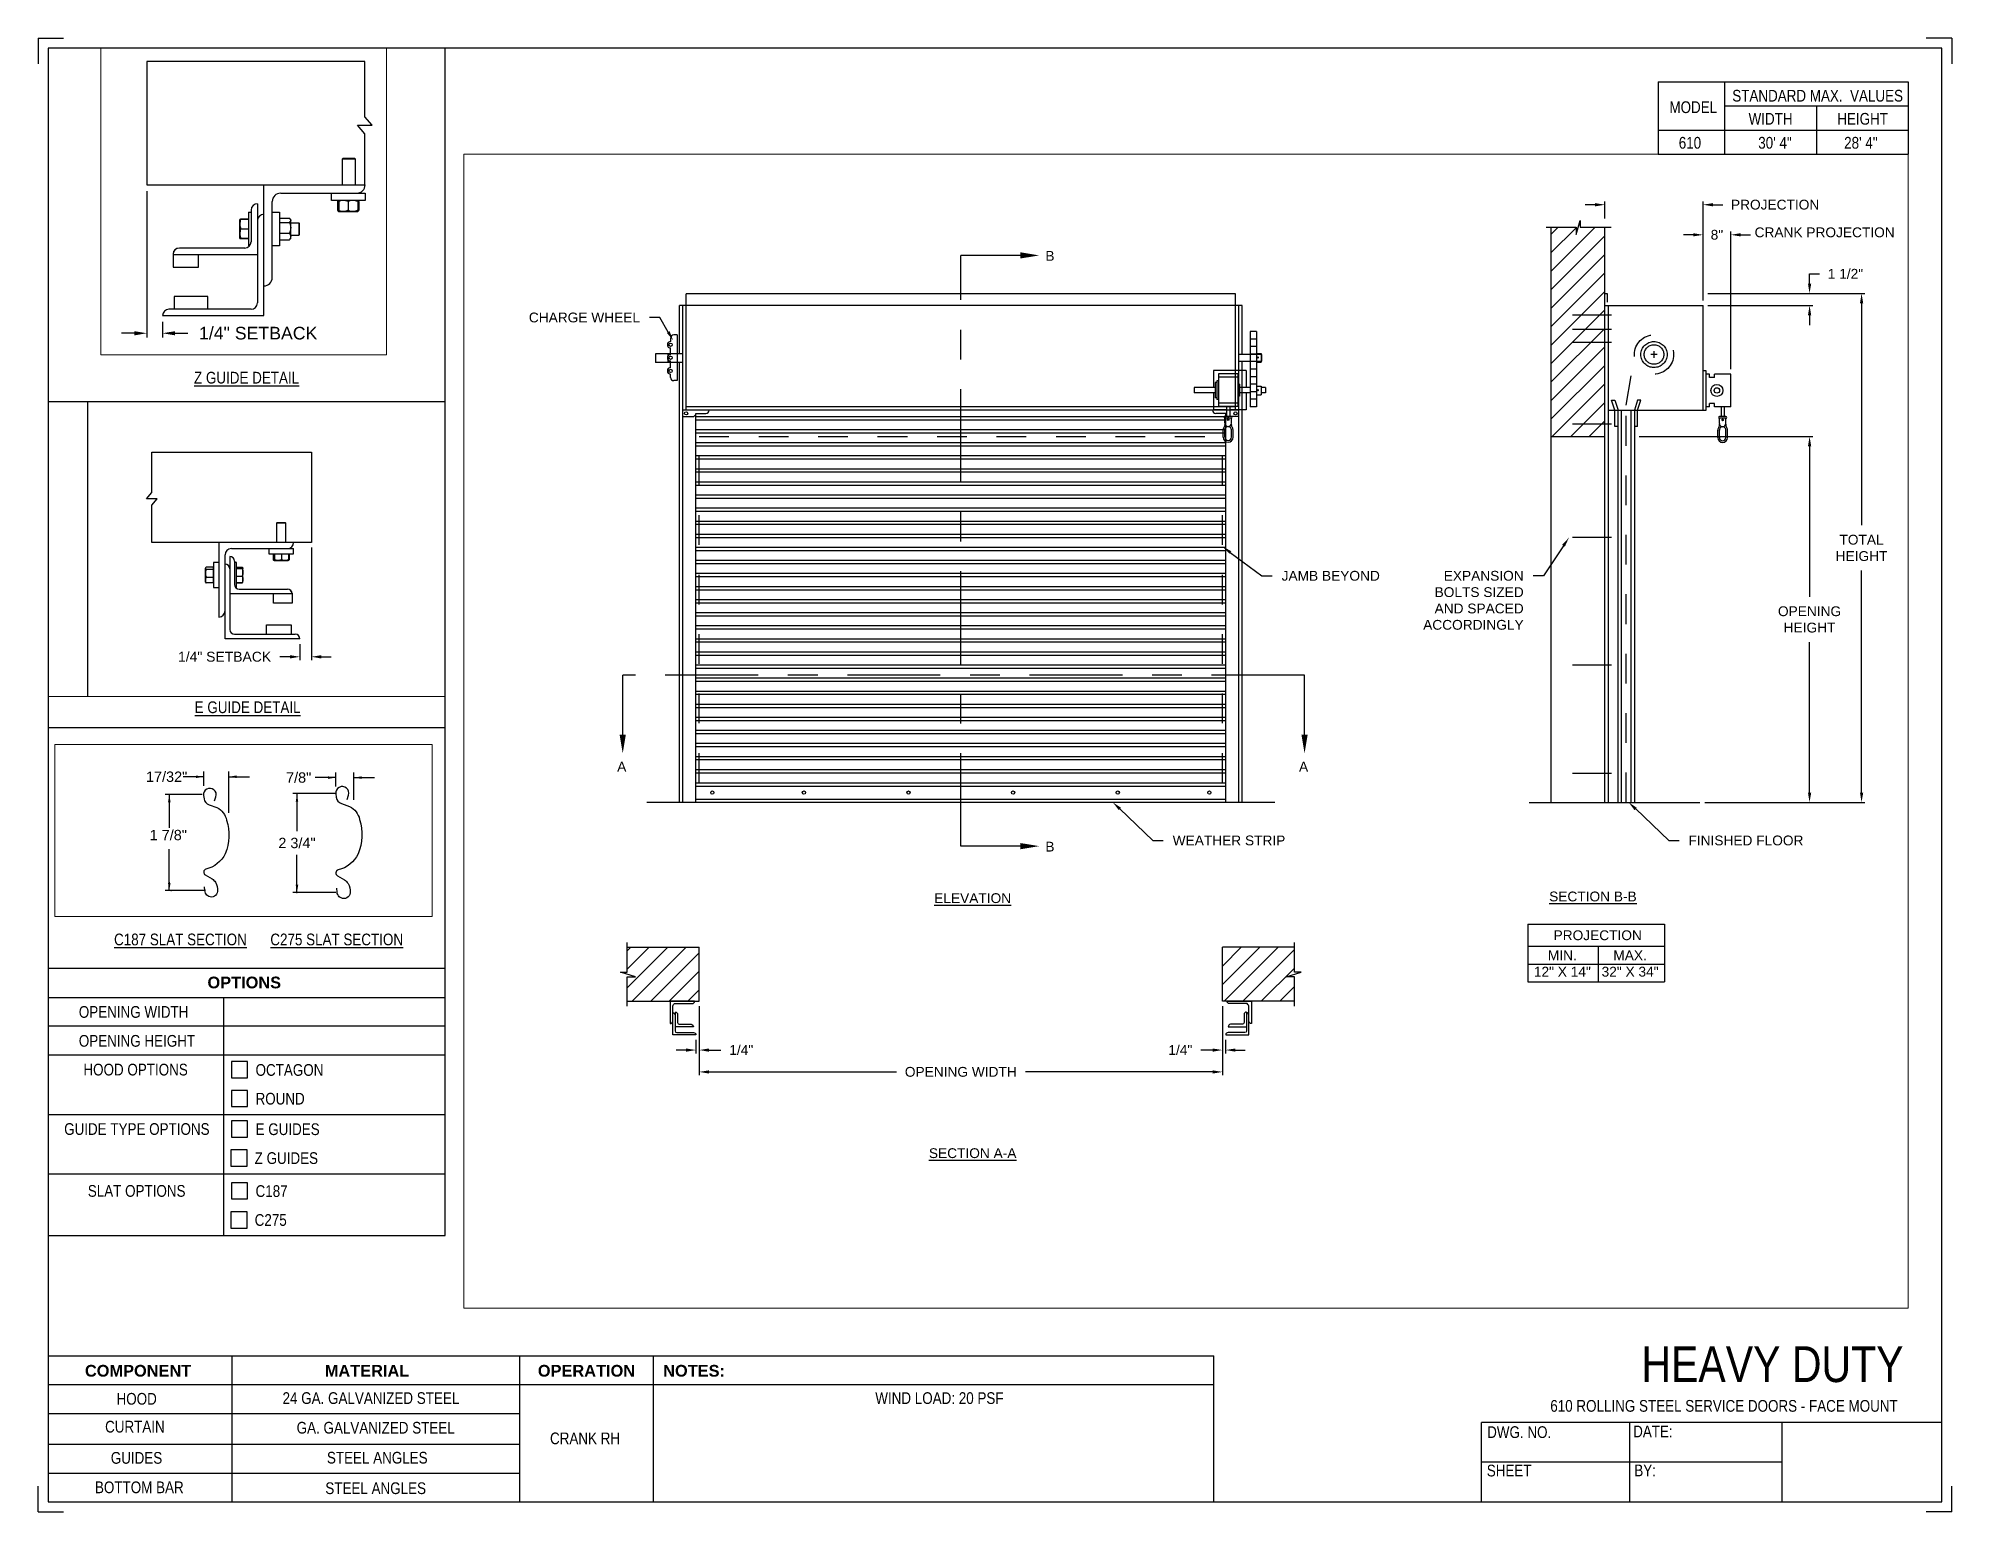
# Paper-space layout '610 CRANK RH' of a CAD drawing. Header units: inches. Extents: x 0.1 to 10.9, y 0.1 to 8.4.
# The model-space entities are those that its viewports show. They can reach past a viewport. Long polylines and large blocks are cut down to what shows.
import ezdxf
from ezdxf import colors
from ezdxf.entities.mleader import LeaderData, LeaderLine
from ezdxf.enums import TextEntityAlignment as Align
from ezdxf.math import Vec2, Vec3

# ---------------------------------------------------------------- set-up
doc = ezdxf.new("R2010")
doc.units = ezdxf.units.IN
doc.header["$LTSCALE"] = 0.25
doc.header["$MEASUREMENT"] = 0
for name, pattern in [('CENTER', [2, 1.25, -0.25, 0.25, -0.25]), ('CENTER2', [1.125, 0.75, -0.125, 0.125, -0.125]), ('HIDDEN', [0.375, 0.25, -0.125])]:
    doc.linetypes.add(name, pattern=pattern)
for name, color, linetype in [('ANNOTATIONS', 1, 'Continuous'), ('CRANK RH', 7, 'Continuous'), ('DETAILS', 4, 'Continuous'), ('SECTION CUTS', 6, 'CENTER'), ('TITLE BLOCK', 7, 'Continuous')]:
    doc.layers.add(name, color=color, linetype=linetype)
doc.styles.add('ARIAL', font='arial.ttf', dxfattribs={"height": 0.09375})
doc.styles.add('CADdetails-DIMENSIONS', font='ARIALN.TTF', dxfattribs={"height": 2.38})
doc.styles.get("Standard").update_dxf_attribs({"font": 'romans.shx'})
doc.dimstyles.new('ARIAL', dxfattribs={"dimtxt": 0.09375, "dimasz": 0.09375, "dimexe": 0.03125, "dimexo": 0.046875, "dimgap": 0.09, "dimtad": 0, "dimtih": 1, "dimtoh": 1, "dimdec": 4, "dimzin": 0, "dimdsep": 46, "dimlunit": 4, "dimtxsty": 'ARIAL', "dimcen": 0.09, "dimadec": 0, "dimazin": 0, "dimtfac": 1, "dimtdec": 4, "dimtix": 1, "dimtofl": 0, "dimtmove": 0, "dimatfit": 3, "dimfxl": 0.18, "dimfrac": 2, "dimtolj": 1, "dimtzin": 0, "dimarcsym": 0})
doc.dimstyles.new('STANDARD$0', dxfattribs={"dimtxt": 0.09375, "dimasz": 0.09375, "dimexe": 0.03125, "dimexo": 0.046875, "dimgap": 0.09, "dimtad": 0, "dimtih": 1, "dimtoh": 1, "dimdec": 4, "dimzin": 0, "dimdsep": 46, "dimtxsty": 'ARIAL', "dimcen": 0.09, "dimadec": 0, "dimazin": 0, "dimtfac": 1, "dimtdec": 4, "dimtofl": 0, "dimtmove": 0, "dimatfit": 1, "dimfxl": 1, "dimtolj": 1, "dimtzin": 0, "dimarcsym": 0})
pattern_1 = [(45, (16.94411, -31.17125), (-0.08838835, 0.08838835), [])]

psp = doc.layouts.new('610 CRANK RH')

# ---------------------------------------------------------------- texts
at = {"layer": 'TITLE BLOCK', "attachment_point": 2, "style": 'CADdetails-DIMENSIONS'}
for s, width, insert, char_height in [('MODEL', 0.28815, (9.45, 8.068), 0.0664), ('STANDARD MAX.  VALUES', 1.75949, (10.155, 8.133), 0.06641), ('WIDTH', 0.42908, (9.888, 8.002), 0.0664), ('HEIGHT', 0.42908, (10.41, 8.002), 0.0664), ('610', 0.29952, (9.431, 7.866), 0.0664)]:
    psp.add_mtext_dynamic_manual_height_columns(s, width=width, gutter_width=1.363, heights=[0], dxfattribs=dict(at, insert=insert, char_height=char_height))
at = {"layer": 'TITLE BLOCK', "style": 'CADdetails-DIMENSIONS'}
for s, insert, char_height, width, attachment_point in [('30\' 4"', (9.913, 7.866), 0.0664, 1.75949, 2), ('28\' 4"', (10.4, 7.866), 0.0664, 1.75949, 2), ('{\\LZ GUIDE DETAIL}', (1.248, 6.534), 0.06641, 1.75949, 2), ('{\\LE GUIDE DETAIL}', (1.254, 4.665), 0.06641, 1.75949, 2), ('{\\LC187 SLAT SECTION}', (0.873, 3.348), 0.06641, 1.75949, 2), ('{\\LC275 SLAT SECTION}', (1.759, 3.348), 0.06641, 1.75949, 2), ('{\\fArial|b1|i0|c0|p34;OPTIONS}', (1.235, 3.104), 0.06641, 1.75949, 2), ('OPENING WIDTH', (0.297, 2.937), 0.06641, 1.30693, 1), ('OPENING HEIGHT', (0.297, 2.773), 0.06641, 1.30693, 1), ('HOOD OPTIONS', (0.323, 2.61), 0.06641, 1.30693, 1), ('OCTAGON', (1.299, 2.608), 0.0664, 1.23928, 1), ('ROUND', (1.299, 2.445), 0.0664, 1.53035, 1), ('GUIDE TYPE OPTIONS', (0.214, 2.273), 0.06641, 1.30693, 1), ('E GUIDES ', (1.299, 2.272), 0.0664, 1.23928, 1), ('Z GUIDES', (1.294, 2.108), 0.0664, 1.53035, 1), ('SLAT OPTIONS', (0.348, 1.922), 0.06641, 1.30693, 1), ('C187', (1.299, 1.921), 0.0664, 1.23928, 1), ('C275', (1.294, 1.757), 0.0664, 1.53035, 1), ('\\A1;HEAVY DUTY', (10.642, 1.008), 0.20312, 2.03069, 3), ('{\\fArial|b1|i0|c0|p34;COMPONENT}', (0.633, 0.902), 0.06641, 1.75949, 2), ('{\\fArial|b1|i0|c0|p34;MATERIAL}', (1.931, 0.902), 0.06641, 1.75949, 2), ('{\\fArial|b1|i0|c0|p34;OPERATION}', (3.175, 0.902), 0.06641, 1.75949, 2), ('{\\fArial|b1|i0|c0|p34;NOTES:}', (3.785, 0.902), 0.06641, 1.75949, 2), ('HOOD', (0.625, 0.743), 0.0664, 1.75949, 2), ('24 GA. GALVANIZED STEEL', (1.953, 0.747), 0.06641, 1.75949, 2), ('\\pt0.13281;WIND LOAD: 20 PSF', (5.176, 0.747), 0.06641, 3.11182, 2), ('610 ROLLING STEEL SERVICE DOORS - FACE MOUNT', (9.624, 0.703), 0.06641, 2.79915, 2), ('CURTAIN', (0.615, 0.585), 0.0664, 1.75949, 2), ('GA. GALVANIZED STEEL', (1.98, 0.579), 0.06641, 1.75949, 2), ('DWG. NO.', (8.463, 0.554), 0.0664, 1.75949, 2), ('DATE:', (9.221, 0.558), 0.0664, 1.75949, 2), ('\\P\\PCRANK RH', (3.167, 0.74), 0.0664, 1.75949, 2), ('GUIDES', (0.624, 0.408), 0.0664, 1.75949, 2), ('STEEL ANGLES', (1.989, 0.409), 0.06641, 1.75949, 2), ('SHEET', (8.406, 0.336), 0.0664, 1.75949, 2), ('BY:', (9.177, 0.337), 0.0664, 1.75949, 2), ('BOTTOM BAR', (0.64, 0.241), 0.0664, 1.75949, 2), ('STEEL ANGLES', (1.98, 0.236), 0.06641, 1.75949, 2)]:
    psp.add_mtext(s, dxfattribs=dict(at, insert=insert, char_height=char_height, width=width, attachment_point=attachment_point))

msp = doc.modelspace()

# ---------------------------------------------------------------- texts
at = {"layer": 'ANNOTATIONS', "style": 'ARIAL'}
msp.add_text('1 7/8"', height=0.09375, dxfattribs=at).set_placement((195.64185, 235.68036))
at = {"layer": 'ANNOTATIONS', "linetype": 'Continuous', "style": 'ARIAL'}
msp.add_text('2 3/4"', height=0.09375, dxfattribs=at).set_placement((196.97789, 235.65506), align=Align.MIDDLE_CENTER)
at = {"layer": 'ANNOTATIONS', "linetype": 'Continuous', "char_height": 0.09375, "style": 'ARIAL'}
for s, insert, attachment_point in [('\\A1;CRANK PROJECTION', (211.96893, 245.55482), 1), ('7/8"', (196.99315, 236.24821), 5)]:
    msp.add_mtext(s, dxfattribs=dict(at, insert=insert, attachment_point=attachment_point))
at = {"layer": 'ANNOTATIONS', "char_height": 0.09375, "attachment_point": 2, "style": 'ARIAL'}
for s, insert, width in [('{\\LELEVATION}', (204.49635, 239.18997), 3.0834986), ('{\\LSECTION B-B}', (210.42381, 239.20594), 1.3823677), ('{\\LSECTION A-A}', (204.49635, 236.75214), 1.3823677)]:
    msp.add_mtext(s, dxfattribs=dict(at, insert=insert, width=width))
for s, width, insert in [('PROJECTION ', 1.7594917, (210.46981, 238.83522)), ('MIN.\\P12" X 14" ', 0.6711642, (210.13169, 238.64322)), ('MAX.\\P32" X 34"', 0.6567117, (210.77912, 238.64322))]:
    msp.add_mtext_dynamic_manual_height_columns(s, width=width, gutter_width=1.36268, heights=[0], dxfattribs=dict(at, insert=insert))
at = {"layer": 'ANNOTATIONS', "insert": (195.7954, 236.25588), "char_height": 0.09375, "attachment_point": 5, "style": 'ARIAL'}
msp.add_mtext('17/32"', dxfattribs=at)
at = {"layer": 'SECTION CUTS', "style": 'ARIAL'}
for s, p in [('B', (205.19128, 245.23573)), ('A', (201.09924, 240.35322)), ('A', (207.6152, 240.35322)), ('B', (205.19128, 239.58847))]:
    msp.add_text(s, height=0.09375, dxfattribs=at).set_placement(p)

# ---------------------------------------------------------------- blocks, each defined once
blk = doc.blocks.new('*D62')
at = {"layer": 'ANNOTATIONS', "color": 0, "lineweight": -2, "transparency": 16777216}
for p, q in [((195.322, 240.815), (195.322, 239.73)), ((195.438, 239.846), (195.438, 239.73)), ((195.229, 239.762), (195.135, 239.762)), ((195.531, 239.762), (195.625, 239.762))]:
    blk.add_line(p, q, dxfattribs=at)
at = {"layer": 'ANNOTATIONS', "color": 0, "transparency": 16777216}
for points in [[(195.229, 239.777), (195.229, 239.746), (195.322, 239.762)], [(195.531, 239.777), (195.531, 239.746), (195.438, 239.762)]]:
    blk.add_solid(points, dxfattribs=at)
at = {"layer": 'defpoints', "color": 0, "transparency": 16777216}
for p in [(195.322, 240.862), (195.438, 239.893), (195.438, 239.762)]:
    blk.add_point(p, dxfattribs=at)
at = {"layer": 'ANNOTATIONS', "color": 0, "transparency": 16777216, "insert": (196.146, 239.762), "char_height": 0.09375, "attachment_point": 5, "style": 'ARIAL'}
blk.add_mtext('\\A1;1/4" SETBACK', dxfattribs=at)
blk = doc.blocks.new('*D61')
at = {"layer": 'ANNOTATIONS', "color": 0, "lineweight": -2, "transparency": 16777216}
for p, q in [((196.356, 238.101), (196.356, 237.041)), ((196.247, 237.193), (196.247, 237.041)), ((196.154, 237.073), (196.06, 237.073)), ((196.449, 237.073), (196.543, 237.073))]:
    blk.add_line(p, q, dxfattribs=at)
at = {"layer": 'ANNOTATIONS', "color": 0, "transparency": 16777216}
for points in [[(196.154, 237.088), (196.154, 237.057), (196.247, 237.073)], [(196.449, 237.088), (196.449, 237.057), (196.356, 237.073)]]:
    blk.add_solid(points, dxfattribs=at)
at = {"layer": 'defpoints', "color": 0, "transparency": 16777216}
for p in [(196.356, 238.148), (196.247, 237.24), (196.247, 237.073)]:
    blk.add_point(p, dxfattribs=at)
at = {"layer": 'ANNOTATIONS', "color": 0, "transparency": 16777216, "insert": (195.539, 237.073), "char_height": 0.09375, "attachment_point": 5, "style": 'ARIAL'}
blk.add_mtext('\\A1;1/4" SETBACK', dxfattribs=at)
blk = doc.blocks.new('*D53')
at = {"layer": 'ANNOTATIONS', "color": 0, "lineweight": -2, "transparency": 16777216}
for p, q in [((212.494, 245.018), (212.494, 245.111)), ((212.494, 245.111), (212.588, 245.111)), ((211.523, 244.924), (212.526, 244.924)), ((211.523, 244.809), (212.526, 244.809)), ((212.494, 244.715), (212.494, 244.621))]:
    blk.add_line(p, q, dxfattribs=at)
at = {"layer": 'ANNOTATIONS', "color": 0, "transparency": 16777216}
for points in [[(212.479, 245.018), (212.51, 245.018), (212.494, 244.924)], [(212.479, 244.715), (212.51, 244.715), (212.494, 244.809)]]:
    blk.add_solid(points, dxfattribs=at)
at = {"layer": 'defpoints', "color": 0, "transparency": 16777216}
for p in [(211.476, 244.924), (211.476, 244.809), (212.494, 244.924)]:
    blk.add_point(p, dxfattribs=at)
at = {"layer": 'ANNOTATIONS', "color": 0, "transparency": 16777216, "insert": (212.837, 245.111), "char_height": 0.0938, "attachment_point": 5, "style": 'ARIAL'}
blk.add_mtext('\\A1;1 1/2"', dxfattribs=at)
blk = doc.blocks.new('*D54')
at = {"layer": 'ANNOTATIONS', "color": 0, "lineweight": -2, "transparency": 16777216}
for p, q in [((206.883, 238.111), (206.883, 237.659)), ((206.914, 237.789), (206.914, 237.659)), ((206.789, 237.691), (206.676, 237.691)), ((207.008, 237.691), (207.102, 237.691))]:
    blk.add_line(p, q, dxfattribs=at)
at = {"layer": 'ANNOTATIONS', "color": 0, "transparency": 16777216}
for points in [[(206.789, 237.706), (206.789, 237.675), (206.883, 237.691)], [(207.008, 237.706), (207.008, 237.675), (206.914, 237.691)]]:
    blk.add_solid(points, dxfattribs=at)
at = {"layer": 'defpoints', "color": 0, "transparency": 16777216}
for p in [(206.883, 238.158), (206.914, 237.835), (206.914, 237.691)]:
    blk.add_point(p, dxfattribs=at)
at = {"layer": 'ANNOTATIONS', "color": 0, "transparency": 16777216, "insert": (206.481, 237.691), "char_height": 0.0938, "attachment_point": 5, "style": 'ARIAL'}
blk.add_mtext('\\A1;1/4"', dxfattribs=at)
blk = doc.blocks.new('*D55')
at = {"layer": 'ANNOTATIONS', "color": 0, "lineweight": -2, "transparency": 16777216}
for p, q in [((201.883, 238.111), (201.883, 237.659)), ((201.852, 237.789), (201.852, 237.659)), ((201.758, 237.691), (201.664, 237.691)), ((201.977, 237.691), (202.091, 237.691))]:
    blk.add_line(p, q, dxfattribs=at)
at = {"layer": 'ANNOTATIONS', "color": 0, "transparency": 16777216}
for points in [[(201.758, 237.706), (201.758, 237.675), (201.852, 237.691)], [(201.977, 237.706), (201.977, 237.675), (201.883, 237.691)]]:
    blk.add_solid(points, dxfattribs=at)
at = {"layer": 'defpoints', "color": 0, "transparency": 16777216}
for p in [(201.883, 238.158), (201.852, 237.835), (201.852, 237.691)]:
    blk.add_point(p, dxfattribs=at)
at = {"layer": 'ANNOTATIONS', "color": 0, "transparency": 16777216, "insert": (202.285, 237.691), "char_height": 0.0938, "attachment_point": 5, "style": 'ARIAL'}
blk.add_mtext('\\A1;1/4"', dxfattribs=at)
blk = doc.blocks.new('*D56')
at = {"layer": 'ANNOTATIONS', "color": 0, "lineweight": -2, "transparency": 16777216}
for p, q in [((201.883, 238.111), (201.883, 237.45)), ((206.883, 238.111), (206.883, 237.45)), ((201.977, 237.482), (203.767, 237.482)), ((206.789, 237.482), (205, 237.482))]:
    blk.add_line(p, q, dxfattribs=at)
at = {"layer": 'ANNOTATIONS', "color": 0, "transparency": 16777216}
for points in [[(201.977, 237.497), (201.977, 237.466), (201.883, 237.482)], [(206.789, 237.497), (206.789, 237.466), (206.883, 237.482)]]:
    blk.add_solid(points, dxfattribs=at)
at = {"layer": 'defpoints', "color": 0, "transparency": 16777216}
for p in [(201.883, 238.158), (206.883, 238.158), (206.883, 237.482)]:
    blk.add_point(p, dxfattribs=at)
at = {"layer": 'ANNOTATIONS', "color": 0, "transparency": 16777216, "insert": (204.383, 237.482), "char_height": 0.09375, "attachment_point": 5, "style": 'ARIAL'}
blk.add_mtext('\\A1;OPENING WIDTH', dxfattribs=at)
blk = doc.blocks.new('*D57')
at = {"layer": 'ANNOTATIONS', "color": 0, "lineweight": -2, "transparency": 16777216}
for p, q in [((211.826, 243.555), (212.526, 243.555)), ((212.494, 243.462), (212.494, 242.024)), ((212.494, 240.152), (212.494, 241.59)), ((211.492, 240.059), (212.526, 240.059))]:
    blk.add_line(p, q, dxfattribs=at)
at = {"layer": 'ANNOTATIONS', "color": 0, "transparency": 16777216}
for points in [[(212.479, 243.462), (212.51, 243.462), (212.494, 243.555)], [(212.479, 240.152), (212.51, 240.152), (212.494, 240.059)]]:
    blk.add_solid(points, dxfattribs=at)
at = {"layer": 'defpoints', "color": 0, "transparency": 16777216}
for p in [(211.779, 243.555), (211.445, 240.059), (212.494, 240.059)]:
    blk.add_point(p, dxfattribs=at)
at = {"layer": 'ANNOTATIONS', "color": 0, "transparency": 16777216, "insert": (212.494, 241.807), "char_height": 0.09375, "attachment_point": 5, "style": 'ARIAL'}
blk.add_mtext('\\A1;OPENING\\PHEIGHT', dxfattribs=at)
blk = doc.blocks.new('*D58')
at = {"layer": 'ANNOTATIONS', "color": 0, "lineweight": -2, "transparency": 16777216}
for p, q in [((211.688, 244.924), (213.023, 244.924)), ((212.991, 244.83), (212.991, 242.709)), ((212.991, 240.152), (212.991, 242.274)), ((211.492, 240.059), (213.023, 240.059))]:
    blk.add_line(p, q, dxfattribs=at)
at = {"layer": 'ANNOTATIONS', "color": 0, "transparency": 16777216}
for points in [[(212.976, 244.83), (213.007, 244.83), (212.991, 244.924)], [(212.976, 240.152), (213.007, 240.152), (212.991, 240.059)]]:
    blk.add_solid(points, dxfattribs=at)
at = {"layer": 'defpoints', "color": 0, "transparency": 16777216}
for p in [(211.641, 244.924), (211.445, 240.059), (212.991, 240.059)]:
    blk.add_point(p, dxfattribs=at)
at = {"layer": 'ANNOTATIONS', "color": 0, "transparency": 16777216, "insert": (212.991, 242.491), "char_height": 0.0938, "attachment_point": 5, "style": 'ARIAL'}
blk.add_mtext('\\A1;TOTAL\\PHEIGHT', dxfattribs=at)
blk = doc.blocks.new('*D59')
at = {"layer": 'ANNOTATIONS', "color": 0, "lineweight": -2, "transparency": 16777216}
for p, q in [((210.539, 245.64), (210.539, 245.803)), ((211.476, 244.856), (211.476, 245.803)), ((210.445, 245.772), (210.351, 245.772)), ((211.57, 245.772), (211.664, 245.772))]:
    blk.add_line(p, q, dxfattribs=at)
at = {"layer": 'ANNOTATIONS', "color": 0, "transparency": 16777216}
for points in [[(210.445, 245.787), (210.445, 245.756), (210.539, 245.772)], [(211.57, 245.787), (211.57, 245.756), (211.476, 245.772)]]:
    blk.add_solid(points, dxfattribs=at)
at = {"layer": 'defpoints', "color": 0, "transparency": 16777216}
for p in [(211.476, 245.772), (210.539, 245.593), (211.476, 244.809)]:
    blk.add_point(p, dxfattribs=at)
at = {"layer": 'ANNOTATIONS', "color": 0, "transparency": 16777216, "insert": (212.165, 245.772), "char_height": 0.09375, "attachment_point": 5, "style": 'ARIAL'}
blk.add_mtext('\\A1;PROJECTION', dxfattribs=at)
blk = doc.blocks.new('*D60')
at = {"layer": 'ANNOTATIONS', "color": 0, "linetype": 'Continuous', "lineweight": -2, "transparency": 16777216}
for p, q in [((211.476, 244.856), (211.476, 245.515)), ((211.742, 244.199), (211.742, 245.515)), ((211.382, 245.484), (211.289, 245.484)), ((211.835, 245.484), (211.929, 245.484))]:
    blk.add_line(p, q, dxfattribs=at)
at = {"layer": 'ANNOTATIONS', "color": 0, "linetype": 'Continuous', "transparency": 16777216}
for points in [[(211.382, 245.5), (211.382, 245.469), (211.476, 245.484)], [(211.835, 245.5), (211.835, 245.469), (211.742, 245.484)]]:
    blk.add_solid(points, dxfattribs=at)
at = {"layer": 'defpoints', "color": 0, "linetype": 'Continuous', "transparency": 16777216}
for p in [(211.742, 245.484), (211.476, 244.809), (211.742, 244.152)]:
    blk.add_point(p, dxfattribs=at)
at = {"layer": 'ANNOTATIONS', "color": 0, "linetype": 'Continuous', "transparency": 16777216, "insert": (211.609, 245.484), "char_height": 0.0938, "attachment_point": 5, "style": 'ARIAL'}
blk.add_mtext('\\A1;8"', dxfattribs=at)

# ---------------------------------------------------------------- dimensions: what is measured, and where the dimension line sits
at = {"layer": 'ANNOTATIONS'}
for base, p1, p2, text, dimstyle, picture, middle in [((211.47622, 245.77181), (210.53872, 245.59318), (211.47622, 244.80873), 'PROJECTION', 'STANDARD$0', '*D59', (212.16533, 245.77181)), ((201.852, 237.69054), (201.88325, 238.15788), (201.852, 237.8354), '1/4"', 'ARIAL', '*D55', (202.28504, 237.69054)), ((206.88325, 237.48158), (201.88325, 238.15788), (206.88325, 238.15788), 'OPENING WIDTH', 'STANDARD$0', '*D56', (204.38325, 237.48158)), ((206.9145, 237.69054), (206.88325, 238.15788), (206.9145, 237.8354), '1/4"', 'ARIAL', '*D54', (206.48146, 237.69054))]:
    dim = msp.add_linear_dim(base=base, p1=p1, p2=p2, text=text, dimstyle=dimstyle, dxfattribs=at)
    dim.commit()
    dim.dimension.update_dxf_attribs({"geometry": picture, "text_midpoint": middle, "dimtype": 160})
at = {"layer": 'ANNOTATIONS', "linetype": 'Continuous'}
dim = msp.add_linear_dim(base=(211.74157, 245.48418), p1=(211.47622, 244.80873), p2=(211.74157, 244.15248), text='8"', dimstyle='ARIAL', dxfattribs=at)
dim.commit()
dim.dimension.update_dxf_attribs({"geometry": '*D60', "text_midpoint": (211.60889, 245.48418), "dimtype": 160})
at = {"layer": 'ANNOTATIONS'}
for base, p1, p2, text, picture, middle in [((212.49426, 244.92377), (211.47622, 244.80873), (211.47622, 244.92377), '1 1/2"', '*D53', (212.8367, 245.11127)), ((212.99149, 240.05873), (211.64134, 244.92377), (211.44497, 240.05873), 'TOTAL\\PHEIGHT', '*D58', (212.99149, 242.49125)), ((212.49426, 240.05873), (211.7793, 243.55536), (211.44497, 240.05873), 'OPENING\\PHEIGHT', '*D57', (212.49426, 241.80704))]:
    dim = msp.add_linear_dim(base=base, p1=p1, p2=p2, angle=90, text=text, dimstyle='STANDARD$0', dxfattribs=at)
    dim.commit()
    dim.dimension.update_dxf_attribs({"geometry": picture, "text_midpoint": middle})
dim = msp.add_linear_dim(base=(195.43763, 239.76161), p1=(195.3223, 240.86184), p2=(195.43763, 239.89309), text='1/4" SETBACK', dimstyle='STANDARD$0', override={"dimarcsym": 1}, dxfattribs=at)
dim.commit()
dim.dimension.update_dxf_attribs({"geometry": '*D62', "text_midpoint": (196.14602, 239.76161), "dimtype": 160})
dim = msp.add_linear_dim(base=(196.24748, 237.07275), p1=(196.3556, 238.14833), p2=(196.24748, 237.24013), angle=180, text='1/4" SETBACK', dimstyle='STANDARD$0', override={"dimarcsym": 1}, dxfattribs=at)
dim.commit()
dim.dimension.update_dxf_attribs({"geometry": '*D61', "text_midpoint": (195.53909, 237.07275)})

# ---------------------------------------------------------------- hatches: boundary and pattern name
at = {"layer": 'CRANK RH', "linetype": 'Continuous'}
h = msp.add_hatch(dxfattribs=at)
h.set_pattern_fill('ANSI31', color=256, style=0)
h.set_pattern_definition([(45, (16.94411, -31.55963), (-0.088388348, 0.088388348), [])])
h.paths.add_polyline_path([(210.53872, 244.82249), (210.53872, 245.55708), (210.30222, 245.55708), (210.30222, 245.62174), (210.26381, 245.48838), (210.26381, 245.55708), (210.02309, 245.55708), (210.02309, 245.00678)])
h.paths.add_polyline_path([(210.02309, 245.00678), (210.02309, 243.55536), (210.53872, 243.55536), (210.53872, 244.80873), (210.53872, 244.82249)])
at = {"layer": 'CRANK RH'}
h = msp.add_hatch(dxfattribs=at)
h.set_pattern_fill('ANSI31', color=256, style=0)
h.set_pattern_definition(pattern_1)
h.paths.add_polyline_path([(201.88325, 238.6735), (201.19575, 238.6735), (201.19575, 238.4363), (201.13165, 238.4363), (201.27372, 238.3894), (201.19575, 238.3894), (201.19575, 238.15788), (201.88325, 238.15788), (201.88325, 238.32038)])
h = msp.add_hatch(dxfattribs=at)
h.set_pattern_fill('ANSI31', color=256, style=0)
h.set_pattern_definition(pattern_1)
h.paths.add_polyline_path([(207.63485, 238.4363), (207.57075, 238.4363), (207.57075, 238.6735), (206.88325, 238.6735), (206.88325, 238.15788), (206.90142, 238.15788), (207.57075, 238.15788), (207.57075, 238.3894), (207.49278, 238.3894)])

# ---------------------------------------------------------------- linework, layer by layer
at = {"linetype": 'Continuous'}
msp.add_line((209.81374, 240.05873), (211.44497, 240.05873), dxfattribs=at)
at = {"layer": 'ANNOTATIONS'}
for p, q in [((211.52309, 244.80873), (212.52551, 244.80873)), ((210.86684, 243.55536), (212.52551, 243.55536)), ((209.80112, 238.89465), (209.80112, 238.34328)), ((209.80112, 238.89465), (211.10889, 238.89465)), ((211.10889, 238.89465), (211.10889, 238.34328)), ((209.80112, 238.68318), (211.10889, 238.68318)), ((210.47397, 238.68318), (210.47397, 238.34328)), ((209.80112, 238.51323), (211.10889, 238.51323)), ((209.80112, 238.34328), (211.10889, 238.34328)), ((196.13226, 236.25588), (195.94476, 236.25588)), ((196.13226, 236.17413), (196.13226, 236.30276)), ((196.35963, 235.92859), (196.35963, 236.30276)), ((196.35963, 236.25588), (196.54713, 236.25588)), ((196.11872, 236.09482), (195.78122, 236.09482)), ((195.8197, 236.09482), (195.8197, 235.79325)), ((195.8197, 235.22294), (195.8197, 235.60013)), ((196.14685, 235.22294), (195.78122, 235.22294))]:
    msp.add_line(p, q, dxfattribs=at)
at = {"layer": 'ANNOTATIONS', "linetype": 'ByBlock'}
for p, q in [((197.33001, 236.24821), (197.14251, 236.24821)), ((197.33001, 236.16646), (197.33001, 236.29509)), ((197.49453, 236.0481), (197.49453, 236.29509)), ((197.49453, 236.24821), (197.68203, 236.24821)), ((197.32918, 236.10508), (196.94125, 236.10508)), ((196.97789, 236.10508), (196.97789, 235.76206)), ((196.97789, 235.20505), (196.97789, 235.54807)), ((197.32918, 235.20505), (196.94125, 235.20505))]:
    msp.add_line(p, q, dxfattribs=at)
at = {"layer": 'ANNOTATIONS'}
for p in [(195.8197, 235.29744), (195.83747, 235.22294)]:
    msp.add_point(p, dxfattribs=at)
at = {"layer": 'ANNOTATIONS', "linetype": 'ByBlock'}
msp.add_point((196.97789, 235.20505), dxfattribs=at)
at = {"layer": 'ANNOTATIONS'}
for points in [[(212.47864, 244.71498), (212.50989, 244.71498), (212.49426, 244.80873)], [(212.47864, 243.46161), (212.50989, 243.46161), (212.49426, 243.55536)], [(196.06194, 236.24416), (196.06194, 236.2676), (196.13226, 236.25588)], [(196.42995, 236.2676), (196.42995, 236.24416), (196.35963, 236.25588)], [(195.83142, 236.02449), (195.80798, 236.02449), (195.8197, 236.09482)], [(195.83142, 235.29326), (195.80798, 235.29326), (195.8197, 235.22294)]]:
    msp.add_solid(points, dxfattribs=at)
at = {"layer": 'ANNOTATIONS', "linetype": 'ByBlock'}
for points in [[(197.25969, 236.23649), (197.25969, 236.25993), (197.33001, 236.24821)], [(197.56485, 236.25993), (197.56485, 236.23649), (197.49453, 236.24821)], [(196.98961, 236.02898), (196.96617, 236.02898), (196.97789, 236.0993)], [(196.98961, 235.27537), (196.96617, 235.27537), (196.97789, 235.20505)]]:
    msp.add_solid(points, dxfattribs=at)
at = {"layer": 'CRANK RH', "linetype": 'Continuous'}
for p, q in [((209.97671, 245.55708), (210.26381, 245.55708)), ((210.02309, 245.55708), (210.02309, 240.05873)), ((210.26381, 245.48838), (210.30222, 245.62174)), ((210.26381, 245.55708), (210.26381, 245.48838)), ((210.30222, 245.62174), (210.30222, 245.55708)), ((210.30222, 245.55708), (210.59742, 245.55708)), ((210.53872, 240.05873), (210.53872, 245.55708)), ((201.75825, 244.80873), (201.73481, 244.80873)), ((210.53872, 244.92377), (210.56012, 244.92377)), ((210.53872, 244.80873), (211.47622, 244.80873)), ((210.56012, 244.92377), (210.56012, 244.84151)), ((210.56997, 244.80873), (210.56997, 240.05873)), ((211.47622, 243.80873), (211.47622, 244.80873)), ((201.67231, 244.52748), (201.64106, 244.52748)), ((201.67231, 244.52748), (201.67231, 244.08998)), ((201.60981, 244.49623), (201.60981, 244.46498)), ((201.60981, 244.33998), (201.60981, 244.40248)), ((201.57856, 244.33998), (201.60981, 244.33998)), ((201.60981, 244.27748), (201.57856, 244.27748)), ((201.60981, 244.21498), (201.60981, 244.27748)), ((207.25825, 244.33998), (207.0395, 244.33998)), ((207.0395, 244.27748), (207.25825, 244.27748)), ((207.25825, 244.27748), (207.25825, 244.33998)), ((201.60981, 244.12123), (201.60981, 244.15248)), ((206.79731, 244.18583), (206.79731, 244.02428)), ((206.84419, 244.15458), (206.84419, 243.84208)), ((207.03169, 244.15458), (207.03169, 243.84208)), ((207.10981, 244.18583), (207.10981, 244.02428)), ((211.50747, 243.80873), (211.50747, 244.18373)), ((211.53872, 244.12123), (211.53872, 244.15248)), ((211.58559, 244.12123), (211.58559, 244.15248)), ((211.74157, 243.83998), (211.74157, 244.15248)), ((201.67231, 244.08998), (201.64106, 244.08998)), ((206.79731, 243.97238), (206.79731, 243.81083)), ((206.81294, 244.07116), (206.81294, 243.92551)), ((206.82856, 244.08678), (206.82856, 243.90988)), ((207.04731, 244.05553), (207.04731, 243.94113)), ((207.10981, 243.97238), (207.10981, 243.81083)), ((207.00825, 243.83998), (201.75825, 243.83998)), ((206.92231, 243.84208), (206.92231, 243.74833)), ((206.95356, 243.84208), (206.95356, 243.74833)), ((210.63247, 243.80873), (210.60122, 243.90248)), ((210.60122, 243.90248), (210.63247, 243.90248)), ((210.63247, 243.90248), (210.66372, 243.80873)), ((210.85122, 243.90248), (210.81997, 243.80873)), ((210.85122, 243.80873), (210.88247, 243.90248)), ((210.88247, 243.90248), (210.85122, 243.90248)), ((211.53872, 243.83998), (211.53872, 243.87123)), ((211.58559, 243.83998), (211.58559, 243.87123)), ((211.64796, 243.83998), (211.64796, 243.74623)), ((211.67921, 243.83998), (211.67921, 243.74623)), ((206.96919, 243.73271), (206.90669, 243.73271)), ((206.90669, 243.68235), (206.90669, 243.73271)), ((206.96919, 243.68235), (206.96919, 243.73271)), ((210.56997, 243.80873), (211.47622, 243.80873)), ((210.63247, 243.65248), (210.63247, 243.80873)), ((210.66372, 240.05873), (210.66372, 243.80873)), ((210.69497, 243.80873), (210.69497, 240.05873)), ((210.78872, 240.05873), (210.78872, 243.80873)), ((210.81997, 243.80873), (210.81997, 240.05873)), ((210.85122, 243.65248), (210.85122, 243.80873)), ((211.69483, 243.7306), (211.63233, 243.7306)), ((211.63234, 243.68024), (211.63233, 243.7306)), ((211.69484, 243.68024), (211.69483, 243.7306)), ((206.89107, 243.54878), (206.89107, 243.61984)), ((206.9067, 243.54878), (206.9067, 243.61984)), ((206.98482, 243.54879), (206.98482, 243.61985)), ((210.02309, 243.55536), (210.53872, 243.55536)), ((210.66372, 243.65248), (210.63247, 243.65248)), ((210.85122, 243.65248), (210.81997, 243.65248)), ((211.61672, 243.54667), (211.61672, 243.61774)), ((211.63234, 243.54668), (211.63234, 243.61774)), ((211.71047, 243.54668), (211.71047, 243.61774)), ((201.19575, 238.4363), (201.19575, 238.72038)), ((207.57075, 238.4363), (207.57075, 238.72038)), ((201.27372, 238.3894), (201.13165, 238.4363)), ((201.13165, 238.4363), (201.19575, 238.4363)), ((207.49278, 238.3894), (207.63485, 238.4363)), ((207.63485, 238.4363), (207.57075, 238.4363)), ((201.19575, 238.111), (201.19575, 238.3894)), ((201.19575, 238.3894), (201.27372, 238.3894)), ((207.57075, 238.3894), (207.49278, 238.3894)), ((207.57075, 238.111), (207.57075, 238.3894)), ((201.62987, 237.8354), (201.62987, 238.10266)), ((207.13663, 237.8354), (207.13663, 238.10266))]:
    msp.add_line(p, q, dxfattribs=at)
at = {"layer": 'CRANK RH'}
for p, q in [((201.69575, 244.34804), (201.69575, 244.80873)), ((207.07075, 244.80873), (201.69575, 244.80873)), ((201.727, 240.05873), (201.727, 244.80873)), ((201.75825, 243.80873), (201.75825, 244.92005)), ((207.00825, 244.92005), (201.75825, 244.92005)), ((207.00825, 243.80873), (207.00825, 244.92005)), ((207.0395, 240.05873), (207.0395, 244.80873)), ((207.07075, 244.33998), (207.07075, 244.80873)), ((207.20896, 244.5597), (207.14676, 244.5597)), ((207.14676, 244.5597), (207.14676, 243.8397)), ((207.20896, 244.5597), (207.20896, 243.8397)), ((207.20896, 244.4877), (207.14676, 244.4877)), ((207.20896, 244.4157), (207.14676, 244.4157)), ((201.46611, 244.34804), (201.46611, 244.2652)), ((201.727, 244.34804), (201.46611, 244.34804)), ((201.727, 244.2652), (201.46611, 244.2652)), ((201.69575, 240.05873), (201.69575, 244.2652)), ((207.07075, 240.05873), (207.07075, 244.27748)), ((207.20896, 244.3437), (207.14676, 244.3437)), ((207.20896, 244.2717), (207.14676, 244.2717)), ((207.20896, 244.35014), (207.25266, 244.35014)), ((207.20896, 244.26731), (207.25266, 244.26731)), ((207.25266, 244.35014), (207.25266, 244.26731)), ((207.10981, 244.18583), (206.79731, 244.18583)), ((207.03169, 244.15458), (206.84419, 244.15458)), ((207.03169, 244.12333), (206.84419, 244.12333)), ((207.20896, 244.1997), (207.14676, 244.1997)), ((207.20896, 244.1277), (207.14676, 244.1277)), ((211.50747, 244.18373), (211.47622, 244.18373)), ((211.53872, 244.15248), (211.50747, 244.15248)), ((211.58559, 244.12123), (211.53872, 244.12123)), ((211.74157, 244.15248), (211.58559, 244.15248)), ((206.81294, 244.02428), (206.61211, 244.02428)), ((206.61211, 244.02428), (206.61211, 243.97238)), ((206.81294, 243.97238), (206.61211, 243.97238)), ((206.82856, 244.07116), (206.81294, 244.07116)), ((206.84419, 244.08678), (206.82856, 244.08678)), ((207.04731, 244.05553), (207.03169, 244.05553)), ((207.14676, 244.02428), (207.04731, 244.02428)), ((207.14676, 243.97238), (207.04731, 243.97238)), ((207.20896, 244.0557), (207.14676, 244.0557)), ((207.20896, 243.9837), (207.14676, 243.9837)), ((207.20896, 244.03764), (207.25266, 244.03764)), ((207.20896, 243.95481), (207.25266, 243.95481)), ((207.25266, 244.03764), (207.25266, 243.95481)), ((207.29502, 244.02428), (207.25266, 244.02428)), ((207.29502, 243.97238), (207.25266, 243.97238)), ((207.29502, 244.02428), (207.29502, 243.97238)), ((206.82856, 243.92551), (206.81294, 243.92551)), ((206.84419, 243.90988), (206.82856, 243.90988)), ((207.03169, 243.87333), (206.84419, 243.87333)), ((207.03169, 243.84208), (206.84419, 243.84208)), ((207.04731, 243.94113), (207.03169, 243.94113)), ((207.20896, 243.9117), (207.14676, 243.9117)), ((207.20896, 243.8397), (207.14676, 243.8397)), ((211.53872, 243.83998), (211.50747, 243.83998)), ((211.58559, 243.87123), (211.53872, 243.87123)), ((211.74157, 243.83998), (211.58559, 243.83998)), ((207.0395, 243.80873), (201.727, 243.80873)), ((201.727, 243.74623), (201.82075, 243.74623)), ((201.852, 240.05873), (201.852, 243.77748)), ((201.852, 243.77748), (201.94575, 243.77748)), ((206.9145, 243.74505), (201.852, 243.74505)), ((206.9145, 243.7138), (201.852, 243.7138)), ((206.92231, 243.81083), (206.79731, 243.81083)), ((206.9145, 243.77748), (206.82075, 243.77748)), ((206.96919, 243.74833), (206.90669, 243.74833)), ((206.9145, 240.05873), (206.9145, 243.77748)), ((207.0395, 243.74623), (206.94575, 243.74623)), ((207.10981, 243.81083), (206.95356, 243.81083)), ((211.69483, 243.74623), (211.63233, 243.74622)), ((206.9145, 243.62005), (201.852, 243.62005)), ((206.9145, 243.5888), (201.852, 243.5888)), ((206.9692, 243.54879), (206.9692, 243.61985)), ((211.69484, 243.54668), (211.69484, 243.61774)), ((206.9145, 243.49505), (201.852, 243.49505)), ((206.9145, 243.4638), (201.852, 243.4638)), ((206.9145, 243.37005), (201.852, 243.37005)), ((206.9145, 243.3388), (201.852, 243.3388)), ((206.9145, 243.24505), (201.852, 243.24505)), ((206.9145, 243.2138), (201.852, 243.2138)), ((206.9145, 243.12005), (201.852, 243.12005)), ((206.9145, 243.0888), (201.852, 243.0888)), ((206.9145, 242.99505), (201.852, 242.99505)), ((206.9145, 242.9638), (201.852, 242.9638)), ((206.9145, 242.87005), (201.852, 242.87005)), ((206.9145, 242.8388), (201.852, 242.8388)), ((206.9145, 242.74505), (201.852, 242.74505)), ((206.9145, 242.7138), (201.852, 242.7138)), ((206.9145, 242.62005), (201.852, 242.62005)), ((206.9145, 242.5888), (201.852, 242.5888)), ((206.9145, 242.49505), (201.852, 242.49505)), ((206.9145, 242.4638), (201.852, 242.4638)), ((206.9145, 242.37005), (201.852, 242.37005)), ((206.9145, 242.3388), (201.852, 242.3388)), ((206.9145, 242.24505), (201.852, 242.24505)), ((206.9145, 242.2138), (201.852, 242.2138)), ((206.9145, 242.12005), (201.852, 242.12005)), ((206.9145, 242.0888), (201.852, 242.0888)), ((206.9145, 241.99505), (201.852, 241.99505)), ((206.9145, 241.9638), (201.852, 241.9638)), ((206.9145, 241.87005), (201.852, 241.87005)), ((206.9145, 241.8388), (201.852, 241.8388)), ((206.9145, 241.74505), (201.852, 241.74505)), ((206.9145, 241.7138), (201.852, 241.7138)), ((206.9145, 241.62005), (201.852, 241.62005)), ((206.9145, 241.5888), (201.852, 241.5888)), ((206.9145, 241.49505), (201.852, 241.49505)), ((206.9145, 241.4638), (201.852, 241.4638)), ((206.9145, 241.37005), (201.852, 241.37005)), ((206.9145, 241.3388), (201.852, 241.3388)), ((206.9145, 241.24505), (201.852, 241.24505)), ((206.9145, 241.2138), (201.852, 241.2138)), ((206.9145, 241.12005), (201.852, 241.12005)), ((206.9145, 241.0888), (201.852, 241.0888)), ((206.9145, 240.99505), (201.852, 240.99505)), ((206.9145, 240.9638), (201.852, 240.9638)), ((206.9145, 240.87005), (201.852, 240.87005)), ((206.9145, 240.8388), (201.852, 240.8388)), ((206.9145, 240.74505), (201.852, 240.74505)), ((206.9145, 240.7138), (201.852, 240.7138)), ((206.9145, 240.62005), (201.852, 240.62005)), ((206.9145, 240.5888), (201.852, 240.5888)), ((206.9145, 240.49505), (201.852, 240.49505)), ((206.9145, 240.4638), (201.852, 240.4638)), ((206.9145, 240.37005), (201.852, 240.37005)), ((206.9145, 240.3388), (201.852, 240.3388)), ((201.852, 240.24505), (206.9145, 240.24505)), ((201.852, 240.2138), (206.9145, 240.2138)), ((207.38325, 240.05873), (201.38325, 240.05873)), ((201.852, 240.08998), (206.9145, 240.08998)), ((201.19575, 238.6735), (201.88325, 238.6735)), ((201.88325, 238.15788), (201.88325, 238.6735)), ((206.88325, 238.15788), (206.88325, 238.6735)), ((207.57075, 238.6735), (206.88325, 238.6735)), ((201.19575, 238.15788), (201.88325, 238.15788)), ((207.57075, 238.15788), (206.88325, 238.15788))]:
    msp.add_line(p, q, dxfattribs=at)
at = {"layer": 'CRANK RH', "linetype": 'CENTER2', "ltscale": 0.7}
for p, q in [((210.60122, 244.71498), (210.19497, 244.71498)), ((210.60122, 244.57938), (210.19497, 244.57938)), ((210.60122, 244.45322), (210.19497, 244.45322)), ((210.60122, 243.67399), (210.19497, 243.67399)), ((210.60122, 242.58998), (210.19497, 242.58998)), ((210.60122, 241.37123), (210.19497, 241.37123)), ((210.60122, 240.33368), (210.19497, 240.33368))]:
    msp.add_line(p, q, dxfattribs=at)
at = {"layer": 'CRANK RH', "linetype": 'HIDDEN'}
for p, q in [((210.7405, 243.85662), (210.82262, 244.34012)), ((210.7405, 240.05873), (210.7405, 243.85662)), ((201.88325, 240.24623), (201.88325, 243.55536)), ((201.88325, 243.55536), (206.88325, 243.55536)), ((206.88325, 240.24623), (206.88325, 243.55536))]:
    msp.add_line(p, q, dxfattribs=at)
at = {"layer": 'CRANK RH', "linetype": 'CENTER'}
for p, q in [((211.03872, 244.33998), (210.97622, 244.33998)), ((211.00747, 244.37123), (211.00747, 244.30873))]:
    msp.add_line(p, q, dxfattribs=at)
at = {"layer": 'CRANK RH', "linetype": 'ByBlock'}
msp.add_line((211.47622, 243.80873), (211.50747, 243.80873), dxfattribs=at)
at = {"layer": 'CRANK RH'}
for points in [[(207.21744, 244.31106), (207.2189, 244.31359), (207.22182, 244.31359), (207.22328, 244.31106), (207.22182, 244.30853), (207.2189, 244.30853)], [(207.21744, 243.99856), (207.2189, 244.00109), (207.22182, 244.00109), (207.22328, 243.99856), (207.22182, 243.99603), (207.2189, 243.99603)]]:
    msp.add_lwpolyline(points, close=True, dxfattribs=at)
at = {"layer": 'CRANK RH', "linetype": 'Continuous'}
for points in [[(201.62987, 238.10266, -0.23306277), (201.6455, 238.13436), (201.81546, 238.13436, 0.41421356), (201.83898, 238.15788), (201.60636, 238.15788), (201.60636, 237.94318, 0.41421356), (201.62987, 237.96669)], [(207.13663, 238.10266, 0.23306277), (207.121, 238.13436), (206.95104, 238.13436, -0.41421356), (206.92752, 238.15788), (207.16014, 238.15788), (207.16014, 237.94318, -0.41421356), (207.13663, 237.96669)], [(201.65338, 238.05456), (201.65338, 237.87453, 0.41421356), (201.66901, 237.85891), (201.82849, 237.85891, -0.41421356), (201.852, 237.8354), (201.62987, 237.8354)], [(201.62987, 238.04772, -0.41421356), (201.65338, 238.02421)], [(201.65338, 238.05456, -0.41421356), (201.67689, 238.03105), (201.67689, 237.95278, 0.41421356), (201.69252, 237.93715), (201.80498, 237.93715, -0.41421356), (201.82849, 237.91364), (201.65338, 237.91364)], [(207.11312, 238.05456), (207.11312, 237.87453, -0.41421356), (207.09749, 237.85891), (206.93801, 237.85891, 0.41421356), (206.9145, 237.8354), (207.13663, 237.8354)], [(207.11312, 238.05456, 0.41421356), (207.08961, 238.03105), (207.08961, 237.95278, -0.41421356), (207.07398, 237.93715), (206.96152, 237.93715, 0.41421356), (206.93801, 237.91364), (207.11312, 237.91364)], [(207.13663, 238.04772, 0.41421356), (207.11312, 238.02421)]]:
    msp.add_lwpolyline(points, format="xyb", dxfattribs=at)
at = {"layer": 'CRANK RH', "linetype": 'HIDDEN'}
msp.add_circle((211.00747, 244.33998), 0.1875, dxfattribs=at)
at = {"layer": 'CRANK RH'}
for centre, radius in [((201.60981, 244.43373), 0.01562), ((201.60981, 244.30873), 0.01562), ((207.22036, 244.31106), 0.0057), ((201.60981, 244.18373), 0.01562), ((207.22036, 243.99856), 0.0057), ((201.75825, 243.77748), 0.01562), ((207.00825, 243.77748), 0.01562)]:
    msp.add_circle(centre, radius, dxfattribs=at)
at = {"layer": 'CRANK RH', "linetype": 'CENTER'}
for radius in [0.125, 0.09375]:
    msp.add_circle((211.00747, 244.33998), radius, dxfattribs=at)
at = {"layer": 'CRANK RH', "linetype": 'Continuous'}
for centre, radius in [((211.60843, 243.99623), 0.0572), ((211.60843, 243.99623), 0.02595), ((206.93794, 243.71708), 0.00781), ((211.66358, 243.71498), 0.00781), ((202.00825, 240.15248), 0.01562), ((202.88325, 240.15248), 0.01562), ((203.88325, 240.15248), 0.01562), ((204.88325, 240.15248), 0.01562), ((205.88325, 240.15248), 0.01562), ((206.75825, 240.15248), 0.01562)]:
    msp.add_circle(centre, radius, dxfattribs=at)
for centre, start, end in [((201.64106, 244.49623), 90, 180), ((201.60981, 244.43373), 90, 270), ((201.60981, 244.30873), 90, 270), ((201.60981, 244.18373), 90, 270), ((201.64106, 244.12123), 180, 270), ((201.82075, 243.77748), 270, 0), ((201.94575, 243.80873), 270, 0), ((206.82075, 243.80873), 180, 270), ((206.94575, 243.77748), 180, 270)]:
    msp.add_arc(centre, 0.03125, start, end, dxfattribs=at)
at = {"layer": 'CRANK RH'}
for centre, radius, start, end in [((206.90669, 243.74052), 0.00781, 90.003511, 270.003511), ((206.87696, 243.66867), 0.03125, 321.321323, 12.639136), ((206.93794, 243.68234), 0.03125, 180.003511, 0.003511), ((206.99893, 243.66868), 0.03125, 167.367885, 218.685698), ((206.96919, 243.74052), 0.00781, 270.003511, 90.003511), ((211.63233, 243.73841), 0.00781, 90.003511, 270.003511), ((211.6026, 243.66656), 0.03125, 321.321323, 12.639136), ((211.66359, 243.68024), 0.03125, 180.003511, 0.003511), ((211.72457, 243.66657), 0.03125, 167.367885, 218.685698), ((211.69483, 243.73842), 0.00781, 270.003511, 90.003511), ((206.93795, 243.61984), 0.04688, 141.321323, 180.003511), ((206.93795, 243.54878), 0.04688, 180.003511, 0.003511), ((206.93795, 243.61984), 0.03125, 0.003511, 180.003511), ((206.93795, 243.54878), 0.03125, 180.003511, 0.003511), ((206.93795, 243.61984), 0.04688, 0.003511, 38.685698), ((211.66359, 243.61774), 0.04688, 141.321323, 180.003511), ((211.66359, 243.54668), 0.04688, 180.003511, 0.003511), ((211.66359, 243.61774), 0.03125, 0.003511, 180.003511), ((211.66359, 243.54668), 0.03125, 180.003511, 0.003511), ((211.66359, 243.61774), 0.04688, 0.003511, 38.685698)]:
    msp.add_arc(centre, radius, start, end, dxfattribs=at)
at = {"layer": 'CRANK RH', "linetype": 'ByBlock'}
msp.add_point((206.88325, 243.37123), dxfattribs=at)
at = {"layer": 'defpoints'}
msp.add_lwpolyline([(213.72204, 234.44685), (194.25216, 234.44685), (194.25216, 247.18196), (213.72204, 247.18196)], close=True, dxfattribs=at)
at = {"layer": 'DETAILS'}
for p, q in [((196.88131, 241.30234), (196.98997, 241.30234)), ((196.93564, 241.23909), (196.88131, 241.30234)), ((196.98997, 241.30234), (196.93564, 241.36559)), ((196.77415, 241.05859), (196.76954, 241.05398)), ((196.76954, 240.86184), (196.76954, 241.05398)), ((196.76954, 241.05398), (196.86329, 241.05398)), ((196.77415, 241.05859), (196.85869, 241.05859)), ((196.85869, 241.05859), (196.86329, 241.05398)), ((196.86329, 241.05398), (196.86329, 240.86184)), ((196.18763, 239.89309), (196.18763, 240.86184)), ((196.14075, 240.72121), (196.14075, 239.98684)), ((196.25013, 240.17434), (196.25013, 240.73684)), ((196.31263, 240.79934), (196.93763, 240.79934)), ((196.68763, 240.74609), (196.68763, 240.79934)), ((196.93763, 240.74609), (196.68763, 240.74609)), ((196.73664, 240.73851), (196.73357, 240.73671)), ((196.73357, 240.73671), (196.73357, 240.67234)), ((196.73573, 240.73671), (196.73573, 240.67234)), ((196.73916, 240.74337), (196.74215, 240.74594)), ((196.74232, 240.73799), (196.73968, 240.73671)), ((196.73968, 240.73671), (196.73968, 240.67234)), ((196.74232, 240.73671), (196.74232, 240.67234)), ((196.81263, 240.73671), (196.81263, 240.67234)), ((196.88294, 240.73671), (196.88294, 240.67234)), ((196.88557, 240.73671), (196.88557, 240.67234)), ((196.88953, 240.73671), (196.88953, 240.67234)), ((196.89169, 240.73671), (196.89169, 240.67234)), ((196.93763, 240.79934), (196.93763, 240.74609)), ((196.00988, 240.60403), (196.00989, 240.60404)), ((196.00988, 240.60403), (196.00988, 240.60403)), ((196.00988, 240.4634), (196.00988, 240.60403)), ((196.07538, 240.60592), (196.01616, 240.60592)), ((196.07538, 240.60519), (196.01616, 240.60519)), ((196.07538, 240.60515), (196.01616, 240.60515)), ((196.07538, 240.60493), (196.01616, 240.60493)), ((196.07538, 240.60409), (196.01616, 240.60409)), ((196.07538, 240.65871), (196.09388, 240.65871)), ((196.07538, 240.65871), (196.07538, 240.40871)), ((196.09388, 240.67434), (196.09388, 240.43996)), ((196.25013, 240.65871), (196.30338, 240.65871)), ((196.30338, 240.65871), (196.30338, 240.40871)), ((196.30338, 240.60403), (196.30538, 240.60403)), ((196.30538, 240.45321), (196.30538, 240.61421)), ((196.30538, 240.61421), (196.37713, 240.61421)), ((196.30538, 240.58311), (196.37713, 240.58311)), ((196.3815, 240.60983), (196.3865, 240.60403)), ((196.3865, 240.4634), (196.3865, 240.60403)), ((196.3865, 240.58059), (196.44577, 240.58059)), ((196.44577, 240.58059), (196.45038, 240.57598)), ((196.44577, 240.58059), (196.44577, 240.48684)), ((196.45038, 240.57598), (196.45038, 240.49144)), ((196.73664, 240.67054), (196.73357, 240.67234)), ((196.7401, 240.66999), (196.73573, 240.67234)), ((196.74232, 240.66296), (196.73916, 240.66569)), ((196.74232, 240.67106), (196.73968, 240.67234)), ((196.74232, 240.66296), (196.88294, 240.66296)), ((196.00988, 240.4634), (196.00988, 240.4634)), ((196.00989, 240.46337), (196.00989, 240.46338)), ((196.0099, 240.46337), (196.00989, 240.46337)), ((196.00993, 240.46332), (196.0099, 240.46337)), ((196.01593, 240.46334), (196.01616, 240.46249)), ((196.01593, 240.46233), (196.01616, 240.4615)), ((196.07538, 240.53385), (196.01616, 240.53385)), ((196.07538, 240.46347), (196.01616, 240.46347)), ((196.07538, 240.46333), (196.01616, 240.46333)), ((196.07538, 240.46249), (196.01616, 240.46249)), ((196.07538, 240.46228), (196.01616, 240.46228)), ((196.07538, 240.46224), (196.01616, 240.46224)), ((196.07538, 240.4615), (196.01616, 240.4615)), ((196.30538, 240.4634), (196.30338, 240.4634)), ((196.30538, 240.50261), (196.37713, 240.50261)), ((196.30538, 240.45321), (196.37713, 240.45321)), ((196.3865, 240.4634), (196.3815, 240.4576)), ((196.44577, 240.48684), (196.3865, 240.48684)), ((196.45038, 240.49144), (196.44577, 240.48684)), ((195.51575, 240.34963), (195.51575, 240.25246)), ((195.51575, 240.34621), (196.14075, 240.34621)), ((196.047, 240.39309), (195.56263, 240.39309)), ((195.70325, 240.25246), (195.70325, 240.34621)), ((196.08194, 240.40871), (196.07538, 240.40871)), ((196.30338, 240.40871), (196.25013, 240.40871)), ((195.51575, 240.25246), (195.70325, 240.25246)), ((195.77357, 240.03371), (195.52357, 240.03371)), ((195.52357, 240.03371), (195.52357, 239.93996)), ((195.77357, 239.93996), (195.77357, 240.03371)), ((195.43763, 239.89309), (196.18763, 239.89309)), ((196.09388, 239.93996), (195.4845, 239.93996)), ((194.80451, 238.55937), (194.85505, 238.6182)), ((194.90558, 238.55937), (194.80451, 238.55937)), ((194.85505, 238.50054), (194.90558, 238.55937)), ((196.03207, 238.33411), (196.02775, 238.3298)), ((196.02775, 238.3298), (196.02775, 238.14966)), ((196.11564, 238.3298), (196.02775, 238.3298)), ((196.11132, 238.33411), (196.03207, 238.33411)), ((196.11564, 238.3298), (196.11132, 238.33411)), ((196.11564, 238.14966), (196.11564, 238.3298)), ((195.48576, 238.14966), (195.48576, 237.44654)), ((195.54435, 237.24146), (195.54435, 238.03247)), ((195.5883, 238.01782), (195.5883, 237.32935)), ((195.60295, 238.09107), (196.18889, 238.09107)), ((195.95451, 238.09107), (195.95451, 238.04114)), ((195.95451, 238.04114), (196.18889, 238.04114)), ((195.99589, 238.04114), (195.99589, 237.98563)), ((196.00408, 238.04114), (196.00408, 237.98563)), ((196.00763, 238.04114), (196.00763, 237.98563)), ((196.07525, 238.04114), (196.07525, 237.98563)), ((196.13932, 238.04114), (196.13932, 237.98563)), ((196.1475, 238.04114), (196.1475, 237.98563)), ((196.18889, 238.04114), (196.18889, 238.09107)), ((195.35791, 237.88296), (195.35662, 237.88167)), ((195.35662, 237.88167), (195.35662, 237.80242)), ((195.36043, 237.91089), (195.35791, 237.90796)), ((195.35791, 237.77613), (195.35791, 237.90796)), ((195.43396, 237.91614), (195.3667, 237.91614)), ((195.43396, 237.89418), (195.3667, 237.89418)), ((195.43396, 237.76795), (195.43396, 237.91614)), ((195.43584, 237.90796), (195.43396, 237.90796)), ((195.48576, 237.95923), (195.43584, 237.95923)), ((195.43584, 237.95923), (195.43584, 237.72486)), ((195.63224, 237.97388), (195.63224, 237.75415)), ((195.64959, 237.95923), (195.63224, 237.95923)), ((195.64959, 237.72486), (195.64959, 237.95923)), ((195.64959, 237.91536), (195.70511, 237.91536)), ((195.64959, 237.91208), (195.70511, 237.91208)), ((195.64959, 237.90288), (195.70511, 237.90288)), ((195.71099, 237.90796), (195.70976, 237.9101)), ((195.71099, 237.77613), (195.71099, 237.90748)), ((195.99907, 237.98361), (196.00578, 237.97974)), ((196.00585, 237.97974), (196.13754, 237.97974)), ((196.13762, 237.97974), (196.14433, 237.98361)), ((196.1475, 237.98563), (196.13861, 237.98209)), ((196.14428, 237.98359), (196.1475, 237.98563)), ((195.35662, 237.80242), (195.35791, 237.80113)), ((195.35791, 237.77613), (195.36043, 237.7732)), ((195.43396, 237.82009), (195.3667, 237.82009)), ((195.43396, 237.76795), (195.3667, 237.76795)), ((195.43396, 237.77613), (195.43584, 237.77613)), ((195.43584, 237.72486), (195.48576, 237.72486)), ((195.64343, 237.72486), (195.64959, 237.72486)), ((195.64959, 237.83285), (195.70511, 237.83285)), ((195.64959, 237.77201), (195.70511, 237.77201)), ((195.64959, 237.76873), (195.70511, 237.76873)), ((195.70638, 237.77264), (195.70511, 237.76873)), ((195.70976, 237.77399), (195.71099, 237.77613)), ((196.17424, 237.66626), (195.5883, 237.66626)), ((195.67619, 237.71021), (196.13029, 237.71021)), ((195.99846, 237.57837), (195.99846, 237.66626)), ((196.17424, 237.57837), (195.99846, 237.57837)), ((196.17424, 237.67053), (196.17424, 237.57837)), ((195.93254, 237.2854), (195.93254, 237.37329)), ((195.93254, 237.37329), (196.16691, 237.37329)), ((196.16691, 237.37329), (196.16691, 237.2854)), ((196.24748, 237.24146), (195.54435, 237.24146)), ((195.63224, 237.2854), (196.20353, 237.2854))]:
    msp.add_line(p, q, dxfattribs=at)
for points in [[(196.93564, 241.36559), (196.93564, 241.77384), (195.3223, 241.77384), (195.3223, 240.86184), (196.93763, 240.86184)], [(196.93564, 240.86184), (196.93564, 241.23909)], [(194.85505, 238.6182), (194.85505, 238.9979), (196.3556, 238.9979), (196.3556, 238.14966), (194.85505, 238.14966), (194.85505, 238.50054)]]:
    msp.add_lwpolyline(points, dxfattribs=at)
at = {"layer": 'DETAILS', "linetype": 'Continuous'}
msp.add_lwpolyline([(197.43282, 236.04984), (197.44577, 236.08938, 1.25136537), (197.33034, 236.10028), (197.33426, 236.06989, 0.28712033), (197.38147, 236.0124), (197.45546, 235.98754, -0.22337537), (197.54588, 235.86914, -0.17060067), (197.53319, 235.55596, -0.22026111), (197.35146, 235.41026, 0.64862142), (197.34538, 235.35718), (197.40895, 235.3196, -0.11918191), (197.44119, 235.28826, -0.14967798), (197.46085, 235.20391), (197.46069, 235.20213, -0.533076), (197.37765, 235.15633, -0.02656611), (197.36185, 235.16613, -0.19330383), (197.34172, 235.21011), (197.33813, 235.24629)], format="xyb", dxfattribs=at)
at = {"layer": 'DETAILS'}
msp.add_lwpolyline([(196.23032, 236.0367), (196.24287, 236.07502, 1.25136537), (196.131, 236.08558), (196.1348, 236.05613, 0.28712033), (196.18055, 236.00041), (196.25226, 235.97632, -0.22337537), (196.33989, 235.86158, -0.17060067), (196.32759, 235.55806, -0.22026111), (196.15147, 235.41685, 0.64862145), (196.14558, 235.36542), (196.20719, 235.32899, -0.11918191), (196.23843, 235.29862, -0.14967798), (196.25748, 235.21687), (196.25733, 235.21515, -0.533076), (196.17685, 235.17077, -0.02656611), (196.16154, 235.18026, -0.19330383), (196.14203, 235.22288), (196.13855, 235.25794)], format="xyb", dxfattribs=at)
for centre, radius, start, end in [((196.87513, 240.86184), 0.0625, 270, 0), ((196.14075, 240.67434), 0.04688, 90, 180), ((196.31263, 240.73684), 0.0625, 90, 180), ((196.18763, 240.59621), 0.04688, 90, 180), ((196.047, 240.43996), 0.04688, 270, 0), ((195.56098, 240.34785), 0.04527, 87.917978, 177.754387), ((195.56263, 240.34621), 0.04688, 90, 180), ((196.18763, 240.17434), 0.0625, 270, 0), ((196.09388, 239.98684), 0.04688, 270, 0), ((195.4845, 239.89309), 0.04688, 90, 180), ((196.13029, 238.14966), 0.05859, 270, 0), ((195.60295, 238.03247), 0.05859, 90, 180), ((195.5883, 237.97388), 0.04395, 0, 90), ((195.54435, 237.90064), 0.04395, 0, 90), ((195.67619, 237.75415), 0.04395, 180, 270), ((196.13183, 237.6678), 0.04244, 2.245613, 92.082022), ((196.13029, 237.66626), 0.04395, 0, 90), ((195.48576, 237.50513), 0.05859, 270, 0), ((195.63224, 237.32935), 0.04395, 180, 270), ((196.20353, 237.24146), 0.04395, 0, 90)]:
    msp.add_arc(centre, radius, start, end, dxfattribs=at)
for points, knots in [([(196.73357, 240.73671), (196.73538, 240.73958), (196.7372, 240.74247), (196.73915, 240.74335), (196.73916, 240.74336)], [0, 0, 0, 0, 0.99332562, 1, 1, 1, 1]), ([(196.73573, 240.73671), (196.7364, 240.73808), (196.738, 240.74131), (196.73975, 240.74425), (196.74084, 240.74473), (196.74095, 240.74478)], [0, 0, 0, 0, 0.39860917, 0.94310679, 1, 1, 1, 1]), ([(196.74232, 240.74002), (196.7418, 240.73983), (196.73954, 240.73899), (196.73739, 240.7377), (196.73573, 240.73671)], [0, 0, 0, 0, 0.22784114, 1, 1, 1, 1]), ([(196.77747, 240.74609), (196.77255, 240.74573), (196.76253, 240.74501), (196.75088, 240.7408), (196.74425, 240.73763), (196.74232, 240.73671)], [0, 0, 0, 0, 0.40629057, 0.82726642, 1, 1, 1, 1]), ([(196.74232, 240.73671), (196.74232, 240.73811), (196.74232, 240.7414), (196.74232, 240.7452), (196.74232, 240.74579), (196.74232, 240.74609)], [0, 0, 0, 0, 0.26545991, 0.62807649, 1, 1, 1, 1]), ([(196.81263, 240.73671), (196.80716, 240.73918), (196.79603, 240.74419), (196.78387, 240.74607), (196.77764, 240.74609), (196.77747, 240.74609)], [0, 0, 0, 0, 0.48434141, 0.98632773, 1, 1, 1, 1]), ([(196.84778, 240.74609), (196.84286, 240.74573), (196.83284, 240.74501), (196.82119, 240.7408), (196.81456, 240.73763), (196.81263, 240.73671)], [0, 0, 0, 0, 0.40629057, 0.82726642, 1, 1, 1, 1]), ([(196.88294, 240.73671), (196.87747, 240.73918), (196.86634, 240.74419), (196.85418, 240.74607), (196.84795, 240.74609), (196.84778, 240.74609)], [0, 0, 0, 0, 0.48434141, 0.98632773, 1, 1, 1, 1]), ([(196.88294, 240.73671), (196.88294, 240.73811), (196.88294, 240.7414), (196.88294, 240.7452), (196.88294, 240.74579), (196.88294, 240.74609)], [0, 0, 0, 0, 0.26545991, 0.62807649, 1, 1, 1, 1]), ([(196.8831, 240.74579), (196.88341, 240.74537), (196.88409, 240.74446), (196.8849, 240.7407), (196.88541, 240.7377), (196.88557, 240.73671)], [0, 0, 0, 0, 0.36178326, 0.79041419, 1, 1, 1, 1]), ([(196.88431, 240.74464), (196.88458, 240.74448), (196.88589, 240.74375), (196.88763, 240.74067), (196.88906, 240.73769), (196.88953, 240.73671)], [0, 0, 0, 0, 0.15175447, 0.72144224, 1, 1, 1, 1]), ([(196.89169, 240.73671), (196.88988, 240.73958), (196.88806, 240.74247), (196.8861, 240.74335), (196.88609, 240.74336)], [0, 0, 0, 0, 0.99332562, 1, 1, 1, 1]), ([(196.01616, 240.60409), (196.0144, 240.59839), (196.01086, 240.58688), (196.01021, 240.57497), (196.00988, 240.56897)], [0, 0, 0, 0, 0.49545796, 1, 1, 1, 1]), ([(196.00988, 240.60403), (196.01009, 240.60403), (196.01052, 240.60405), (196.0132, 240.60407), (196.0154, 240.60409), (196.01616, 240.60409)], [0, 0, 0, 0, 0.3928666, 0.79169603, 1, 1, 1, 1]), ([(196.00988, 240.56897), (196.00989, 240.56814), (196.00994, 240.56183), (196.01131, 240.54994), (196.01453, 240.53925), (196.01616, 240.53385)], [0, 0, 0, 0, 0.07010266, 0.53079095, 1, 1, 1, 1]), ([(196.01616, 240.60493), (196.01481, 240.60482), (196.01211, 240.60458), (196.01021, 240.60429), (196.01001, 240.6041), (196.00994, 240.60404)], [0, 0, 0, 0, 0.39883061, 0.80149747, 1, 1, 1, 1]), ([(196.01616, 240.60515), (196.01481, 240.605), (196.01211, 240.60471), (196.01022, 240.60435), (196.01002, 240.60412), (196.00995, 240.60405)], [0, 0, 0, 0, 0.40277376, 0.80942169, 1, 1, 1, 1]), ([(196.01616, 240.60592), (196.01482, 240.60568), (196.01212, 240.60518), (196.01027, 240.60457), (196.01007, 240.60421), (196.01001, 240.60411)], [0, 0, 0, 0, 0.41812145, 0.84026469, 1, 1, 1, 1]), ([(196.37713, 240.61421), (196.37852, 240.6129), (196.38182, 240.60978), (196.38562, 240.60459), (196.3862, 240.60066), (196.3865, 240.59866)], [0, 0, 0, 0, 0.26545991, 0.62807649, 1, 1, 1, 1]), ([(196.3865, 240.59866), (196.38649, 240.59831), (196.38643, 240.59598), (196.38489, 240.59163), (196.38114, 240.58682), (196.37812, 240.58403), (196.37713, 240.58311)], [0, 0, 0, 0, 0.06653229, 0.43528257, 0.81455084, 1, 1, 1, 1]), ([(196.37713, 240.58311), (196.37959, 240.57685), (196.3846, 240.56411), (196.38649, 240.55019), (196.3865, 240.54305), (196.3865, 240.54286)], [0, 0, 0, 0, 0.48434141, 0.98632773, 1, 1, 1, 1]), ([(196.73357, 240.67234), (196.73538, 240.66947), (196.7372, 240.66659), (196.73915, 240.6657), (196.73916, 240.66569)], [0, 0, 0, 0, 0.99332562, 1, 1, 1, 1]), ([(196.73573, 240.67234), (196.7364, 240.67097), (196.738, 240.66774), (196.73975, 240.6648), (196.74084, 240.66432), (196.74095, 240.66427)], [0, 0, 0, 0, 0.39860917, 0.94310679, 1, 1, 1, 1]), ([(196.73968, 240.67234), (196.73992, 240.67095), (196.74048, 240.66767), (196.74131, 240.66419), (196.7419, 240.66364), (196.74215, 240.66342)], [0, 0, 0, 0, 0.30001685, 0.70983799, 1, 1, 1, 1]), ([(196.77747, 240.66296), (196.77255, 240.66332), (196.76253, 240.66405), (196.75088, 240.66825), (196.74425, 240.67142), (196.74232, 240.67234)], [0, 0, 0, 0, 0.40629057, 0.82726642, 1, 1, 1, 1]), ([(196.74232, 240.67234), (196.74232, 240.67095), (196.74232, 240.66765), (196.74232, 240.66385), (196.74232, 240.66326), (196.74232, 240.66296)], [0, 0, 0, 0, 0.26545991, 0.62807649, 1, 1, 1, 1]), ([(196.81263, 240.67234), (196.80716, 240.66988), (196.79603, 240.66486), (196.78387, 240.66298), (196.77764, 240.66296), (196.77747, 240.66296)], [0, 0, 0, 0, 0.48434141, 0.98632773, 1, 1, 1, 1]), ([(196.84778, 240.66296), (196.84286, 240.66332), (196.83284, 240.66405), (196.82119, 240.66825), (196.81456, 240.67142), (196.81263, 240.67234)], [0, 0, 0, 0, 0.40629057, 0.82726642, 1, 1, 1, 1]), ([(196.88294, 240.67234), (196.87747, 240.66988), (196.86634, 240.66486), (196.85418, 240.66298), (196.84795, 240.66296), (196.84778, 240.66296)], [0, 0, 0, 0, 0.48434141, 0.98632773, 1, 1, 1, 1]), ([(196.88294, 240.67234), (196.88294, 240.67095), (196.88294, 240.66765), (196.88294, 240.66385), (196.88294, 240.66326), (196.88294, 240.66296)], [0, 0, 0, 0, 0.26545991, 0.62807649, 1, 1, 1, 1]), ([(196.88311, 240.66327), (196.88341, 240.66368), (196.88409, 240.66459), (196.8849, 240.66835), (196.88541, 240.67135), (196.88557, 240.67234)], [0, 0, 0, 0, 0.36127383, 0.7902469, 1, 1, 1, 1]), ([(196.88431, 240.66442), (196.88458, 240.66457), (196.88589, 240.66531), (196.88763, 240.66838), (196.88906, 240.67136), (196.88953, 240.67234)], [0, 0, 0, 0, 0.15175447, 0.72144224, 1, 1, 1, 1]), ([(196.89169, 240.67234), (196.88988, 240.66947), (196.88806, 240.66659), (196.8861, 240.6657), (196.88609, 240.66569)], [0, 0, 0, 0, 0.993325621, 1, 1, 1, 1]), ([(196.01616, 240.53385), (196.0144, 240.52813), (196.01086, 240.5166), (196.01021, 240.50467), (196.00988, 240.49866)], [0, 0, 0, 0, 0.49545796, 1, 1, 1, 1]), ([(196.00988, 240.49866), (196.00989, 240.49782), (196.00994, 240.49151), (196.01131, 240.4796), (196.01453, 240.46888), (196.01616, 240.46347)], [0, 0, 0, 0, 0.070102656, 0.530790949, 1, 1, 1, 1]), ([(196.01616, 240.46347), (196.0154, 240.46346), (196.01322, 240.46345), (196.01053, 240.46343), (196.0101, 240.46341), (196.00988, 240.4634)], [0, 0, 0, 0, 0.2083045, 0.6015254, 1, 1, 1, 1]), ([(196.00988, 240.4634), (196.00995, 240.4634), (196.01016, 240.46338), (196.01209, 240.46336), (196.0148, 240.46334), (196.01616, 240.46333)], [0, 0, 0, 0, 0.22973043, 0.61267004, 1, 1, 1, 1]), ([(196.3865, 240.54286), (196.38615, 240.53723), (196.38542, 240.52576), (196.38121, 240.51242), (196.37805, 240.50482), (196.37713, 240.50261)], [0, 0, 0, 0, 0.40629057, 0.82726642, 1, 1, 1, 1]), ([(196.37713, 240.50261), (196.37959, 240.49877), (196.3846, 240.49095), (196.38649, 240.48241), (196.3865, 240.47803), (196.3865, 240.47791)], [0, 0, 0, 0, 0.484341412, 0.986327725, 1, 1, 1, 1]), ([(196.3865, 240.47791), (196.38615, 240.47446), (196.38542, 240.46742), (196.38121, 240.45923), (196.37805, 240.45457), (196.37713, 240.45321)], [0, 0, 0, 0, 0.40629057, 0.82726642, 1, 1, 1, 1]), ([(196.38134, 240.45769), (196.38092, 240.45711), (196.37982, 240.45558), (196.37816, 240.45413), (196.37713, 240.45321)], [0, 0, 0, 0, 0.37432244, 1, 1, 1, 1]), ([(195.3667, 237.91614), (195.36539, 237.91521), (195.3623, 237.91301), (195.35874, 237.90934), (195.35819, 237.90657), (195.35791, 237.90516)], [0, 0, 0, 0, 0.26545991, 0.62807649, 1, 1, 1, 1]), ([(195.35791, 237.90516), (195.35792, 237.90491), (195.35798, 237.90326), (195.35942, 237.90019), (195.36294, 237.8968), (195.36577, 237.89483), (195.3667, 237.89418)], [0, 0, 0, 0, 0.06653229, 0.43528257, 0.81455084, 1, 1, 1, 1]), ([(195.3667, 237.89418), (195.36439, 237.88842), (195.35969, 237.87669), (195.35792, 237.86388), (195.35791, 237.85731), (195.35791, 237.85714)], [0, 0, 0, 0, 0.48434141, 0.98632773, 1, 1, 1, 1]), ([(195.70511, 237.91536), (195.70583, 237.91471), (195.70779, 237.91297), (195.70896, 237.91119), (195.70971, 237.91007)], [0, 0, 0, 0, 0.36956739, 1, 1, 1, 1]), ([(195.70511, 237.91208), (195.70582, 237.91176), (195.70786, 237.91086), (195.71038, 237.90933), (195.71079, 237.9081), (195.71099, 237.90748)], [0, 0, 0, 0, 0.2083045, 0.6015254, 1, 1, 1, 1]), ([(195.71099, 237.90748), (195.71092, 237.90712), (195.71073, 237.90617), (195.70892, 237.90462), (195.70638, 237.90346), (195.70511, 237.90288)], [0, 0, 0, 0, 0.22973043, 0.61267004, 1, 1, 1, 1]), ([(195.70511, 237.90288), (195.70675, 237.8972), (195.71007, 237.88572), (195.71069, 237.87385), (195.71099, 237.86787)], [0, 0, 0, 0, 0.49545796, 1, 1, 1, 1]), ([(195.71099, 237.86787), (195.71099, 237.86704), (195.71093, 237.86075), (195.70965, 237.8489), (195.70663, 237.83823), (195.70511, 237.83285)], [0, 0, 0, 0, 0.07010266, 0.53079095, 1, 1, 1, 1]), ([(196.00608, 237.98076), (196.00471, 237.98114), (196.00126, 237.98209), (195.99791, 237.9843), (195.99589, 237.98563)], [0, 0, 0, 0, 0.39613311, 1, 1, 1, 1]), ([(196.00585, 237.97974), (196.00581, 237.97975), (196.00549, 237.9798), (196.00489, 237.98108), (196.00435, 237.9841), (196.00408, 237.98563)], [0, 0, 0, 0, 0.07010266, 0.53079095, 1, 1, 1, 1]), ([(196.00763, 237.98563), (196.00734, 237.98398), (196.00676, 237.98066), (196.00616, 237.98005), (196.00585, 237.97974)], [0, 0, 0, 0, 0.49545796, 1, 1, 1, 1]), ([(196.04144, 237.97974), (196.04064, 237.97975), (196.03457, 237.9798), (196.02312, 237.98108), (196.01282, 237.9841), (196.00763, 237.98563)], [0, 0, 0, 0, 0.07010266, 0.53079095, 1, 1, 1, 1]), ([(196.07525, 237.98563), (196.06976, 237.98398), (196.05868, 237.98066), (196.04722, 237.98005), (196.04144, 237.97974)], [0, 0, 0, 0, 0.49545796, 1, 1, 1, 1]), ([(196.10728, 237.97974), (196.10303, 237.97994), (196.09444, 237.98034), (196.08377, 237.98285), (196.07743, 237.98492), (196.07525, 237.98563)], [0, 0, 0, 0, 0.3928666, 0.79169603, 1, 1, 1, 1]), ([(196.13932, 237.98563), (196.1353, 237.98436), (196.12723, 237.98183), (196.11646, 237.98), (196.10977, 237.97981), (196.10728, 237.97974)], [0, 0, 0, 0, 0.38329119, 0.77026914, 1, 1, 1, 1]), ([(196.13754, 237.97974), (196.13759, 237.97975), (196.1379, 237.9798), (196.13851, 237.98108), (196.13905, 237.9841), (196.13932, 237.98563)], [0, 0, 0, 0, 0.07010266, 0.53079095, 1, 1, 1, 1]), ([(195.35791, 237.85714), (195.35824, 237.85195), (195.35892, 237.84139), (195.36287, 237.82912), (195.36583, 237.82212), (195.3667, 237.82009)], [0, 0, 0, 0, 0.40629057, 0.82726642, 1, 1, 1, 1]), ([(195.3667, 237.82009), (195.36439, 237.81604), (195.35969, 237.80778), (195.35792, 237.79877), (195.35791, 237.79414), (195.35791, 237.79402)], [0, 0, 0, 0, 0.48434141, 0.98632773, 1, 1, 1, 1]), ([(195.35791, 237.79402), (195.35824, 237.79037), (195.35892, 237.78294), (195.36287, 237.7743), (195.36583, 237.76938), (195.3667, 237.76795)], [0, 0, 0, 0, 0.40629057, 0.82726642, 1, 1, 1, 1]), ([(195.36055, 237.77325), (195.36159, 237.77213), (195.36324, 237.77032), (195.36575, 237.7686), (195.3667, 237.76795)], [0, 0, 0, 0, 0.62450971, 1, 1, 1, 1]), ([(195.70511, 237.83285), (195.70675, 237.82791), (195.71007, 237.81794), (195.71069, 237.80763), (195.71099, 237.80243)], [0, 0, 0, 0, 0.49545796, 1, 1, 1, 1]), ([(195.71099, 237.80243), (195.71099, 237.80171), (195.71093, 237.79625), (195.70965, 237.78595), (195.70663, 237.77669), (195.70511, 237.77201)], [0, 0, 0, 0, 0.07010266, 0.53079095, 1, 1, 1, 1]), ([(195.70511, 237.77201), (195.70635, 237.77259), (195.70885, 237.77375), (195.71048, 237.77497), (195.71067, 237.77561), (195.71068, 237.77564)], [0, 0, 0, 0, 0.483809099, 0.972271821, 1, 1, 1, 1]), ([(195.70511, 237.76873), (195.70645, 237.76992), (195.70841, 237.77166), (195.70928, 237.77345), (195.70956, 237.77402)], [0, 0, 0, 0, 0.68088301, 1, 1, 1, 1])]:
    msp.add_open_spline(points, degree=3, knots=knots, dxfattribs=at)
at = {"layer": 'SECTION CUTS'}
for p, q in [((204.38325, 239.64016), (204.38325, 245.28743)), ((207.66807, 241.27565), (201.15212, 241.27565))]:
    msp.add_line(p, q, dxfattribs=at)

msp.set_redraw_order([(e.dxf.handle, doc.entitydb.next_handle()) for e in msp.query("TEXT MTEXT ATTDEF DIMENSION ARC_DIMENSION")])  # texts and dimensions are drawn at this point

# ---------------------------------------------------------------- leaders
at = {"layer": 'ANNOTATIONS'}
ml = msp.add_multileader_mtext('Standard', dxfattribs=at)
ml.set_content('CHARGE WHEEL', color=256, style='ARIAL')
ml.set_leader_properties()
ml.build(insert=Vec2(0, 0))
ml.multileader.update_dxf_attribs({"dogleg_length": 0.36, "arrow_head_size": 0.09375})
ctx = ml.context
ctx.base_point, ctx.char_height, ctx.arrow_head_size, ctx.landing_gap_size, ctx.plane_origin = Vec3(200.17621, 244.69314), 0.09375, 0.09375, 0.09, Vec3(202.18616, 244.17407)
ctx.text_align_type = 2
notes = []
notes.append((ctx, [(0, (1, 1, 0), (201.50544, 244.69314), (-1, 0), 0.09796, [(0, [(201.6344, 244.47406)], 0, [])])]))
ctx.mtext.insert, ctx.mtext.alignment, ctx.mtext.flow_direction = Vec3(201.31748, 244.74081), 3, 5
ml = msp.add_multileader_mtext('Standard', dxfattribs=at)
ml.set_content('EXPANSION BOLTS SIZED AND SPACED ACCORDINGLY', color=256, style='ARIAL')
ml.set_leader_properties()
ml.build(insert=Vec2(0, 0))
ml.multileader.update_dxf_attribs({"dogleg_length": 0.36, "arrow_head_size": 0.09375})
ctx = ml.context
ctx.base_point, ctx.char_height, ctx.arrow_head_size, ctx.landing_gap_size, ctx.plane_origin = Vec3(208.71266, 242.22391), 0.09375, 0.09375, 0.09, Vec3(205.36165, 241.79068)
ctx.text_align_type = 2
notes.append((ctx, [(1, (1, 1, 0), (209.95018, 242.22391), (-1, 0), 0.09796, [(0, [(210.19497, 242.58998)], 0, [])])]))
ctx.mtext.insert, ctx.mtext.width, ctx.mtext.alignment, ctx.mtext.flow_direction = Vec3(209.76222, 242.27158), 1.0279765, 3, 5
ml = msp.add_multileader_mtext('Standard', dxfattribs=at)
ml.set_content('JAMB BEYOND', color=256, style='ARIAL')
ml.set_leader_properties()
ml.build(insert=Vec2(0, 0))
ml.multileader.update_dxf_attribs({"dogleg_length": 0.36, "arrow_head_size": 0.09375})
ctx = ml.context
ctx.base_point, ctx.char_height, ctx.arrow_head_size, ctx.landing_gap_size, ctx.plane_origin = Vec3(207.35902, 242.22391), 0.09375, 0.09375, 0.09, Vec3(206.58034, 241.70484)
notes.append((ctx, [(0, (1, 1, 0), (207.26106, 242.22391), (1, 0), 0.09796, [(0, [(206.88325, 242.50414)], 0, [])])]))
ctx.mtext.insert, ctx.mtext.flow_direction = Vec3(207.44902, 242.27158), 5
ml = msp.add_multileader_mtext('Standard', dxfattribs=at)
ml.set_content('WEATHER STRIP', color=256, style='ARIAL')
ml.set_leader_properties()
ml.build(insert=Vec2(0, 0))
ml.multileader.update_dxf_attribs({"dogleg_length": 0.36, "arrow_head_size": 0.09375})
ctx = ml.context
ctx.base_point, ctx.char_height, ctx.arrow_head_size, ctx.landing_gap_size, ctx.plane_origin = Vec3(206.31757, 239.69388), 0.09375, 0.09375, 0.09, Vec3(205.53254, 239.26066)
notes.append((ctx, [(0, (1, 1, 0), (206.21962, 239.69388), (1, 0), 0.09796, [(0, [(205.83545, 240.05995)], 0, [])])]))
ctx.mtext.insert, ctx.mtext.flow_direction = Vec3(206.40757, 239.74156), 5
ml = msp.add_multileader_mtext('Standard', dxfattribs=at)
ml.set_content('FINISHED FLOOR', color=256, style='ARIAL')
ml.set_leader_properties()
ml.build(insert=Vec2(0, 0))
ml.multileader.update_dxf_attribs({"dogleg_length": 0.36, "arrow_head_size": 0.09375})
ctx = ml.context
ctx.base_point, ctx.char_height, ctx.arrow_head_size, ctx.landing_gap_size, ctx.plane_origin = Vec3(211.2469, 239.69388), 0.09375, 0.09375, 0.09, Vec3(210.46186, 239.26066)
notes.append((ctx, [(0, (1, 1, 0), (211.14894, 239.69388), (1, 0), 0.09796, [(0, [(210.76477, 240.05995)], 0, [])])]))
ctx.mtext.insert, ctx.mtext.flow_direction = Vec3(211.3369, 239.74156), 5
at = {"layer": 'SECTION CUTS'}
ml = msp.add_multileader_mtext('Standard', dxfattribs=at)
ml.set_content('', color=256)
ml.set_leader_properties()
ml.build(insert=Vec2(0, 0))
ml.multileader.update_dxf_attribs({"dogleg_length": 0, "arrow_head_size": 0.18})
ctx = ml.context
ctx.base_point, ctx.char_height, ctx.arrow_head_size, ctx.landing_gap_size, ctx.plane_origin, ctx.plane_x_axis, ctx.plane_y_axis = Vec3(204.38325, 245.28743), 0.18, 0.18, 0, Vec3(205.13277, 245.28743), Vec3(0, 1), Vec3(-1, 0)
notes.append((ctx, [(0, (1, 1, 0), (204.38325, 245.28743), (1, 0), 0, [(0, [(205.13277, 245.28743)], 0, [])])]))
ctx.mtext.insert, ctx.mtext.text_direction, ctx.mtext.rotation, ctx.mtext.flow_direction = Vec3(204.29325, 245.28743), Vec3(0, 1), 1.57079633, 5
ml = msp.add_multileader_mtext('Standard', dxfattribs=at)
ml.set_content('', color=256)
ml.set_leader_properties()
ml.build(insert=Vec2(0, 0))
ml.multileader.update_dxf_attribs({"dogleg_length": 0, "arrow_head_size": 0.18})
ctx = ml.context
ctx.base_point, ctx.char_height, ctx.arrow_head_size, ctx.landing_gap_size, ctx.plane_origin = Vec3(201.15212, 241.27565), 0.18, 0.18, 0, Vec3(201.15212, 240.52613)
ctx.text_align_type = 2
notes.append((ctx, [(0, (1, 1, 0), (201.15212, 241.27565), (1, 0), 0, [(0, [(201.15212, 240.52613)], 0, [])])]))
ctx.mtext.insert, ctx.mtext.alignment, ctx.mtext.flow_direction = Vec3(201.15212, 241.36565), 3, 5
ml = msp.add_multileader_mtext('Standard', dxfattribs=at)
ml.set_content('', color=256)
ml.set_leader_properties()
ml.build(insert=Vec2(0, 0))
ml.multileader.update_dxf_attribs({"dogleg_length": 0, "arrow_head_size": 0.18})
ctx = ml.context
ctx.base_point, ctx.char_height, ctx.arrow_head_size, ctx.landing_gap_size, ctx.plane_origin = Vec3(207.66807, 241.27565), 0.18, 0.18, 0, Vec3(207.66807, 240.52613)
ctx.text_align_type = 2
notes.append((ctx, [(0, (1, 1, 0), (207.66807, 241.27565), (1, 0), 0, [(0, [(207.66807, 240.52613)], 0, [])])]))
ctx.mtext.insert, ctx.mtext.alignment, ctx.mtext.flow_direction = Vec3(207.66807, 241.36565), 3, 5
ml = msp.add_multileader_mtext('Standard', dxfattribs=at)
ml.set_content('', color=256)
ml.set_leader_properties()
ml.build(insert=Vec2(0, 0))
ml.multileader.update_dxf_attribs({"dogleg_length": 0, "arrow_head_size": 0.18})
ctx = ml.context
ctx.base_point, ctx.char_height, ctx.arrow_head_size, ctx.landing_gap_size, ctx.plane_origin, ctx.plane_x_axis, ctx.plane_y_axis = Vec3(204.38325, 239.64016), 0.18, 0.18, 0, Vec3(205.13277, 239.64016), Vec3(0, 1), Vec3(-1, 0)
notes.append((ctx, [(0, (1, 1, 0), (204.38325, 239.64016), (1, 0), 0, [(0, [(205.13277, 239.64016)], 0, [])])]))
ctx.mtext.insert, ctx.mtext.text_direction, ctx.mtext.rotation, ctx.mtext.flow_direction = Vec3(204.29325, 239.64016), Vec3(0, 1), 1.57079633, 5
for ctx, leaders in notes:
    for number, flags, end, landing, length, lines in leaders:
        leader = LeaderData()
        leader.index, (leader.has_last_leader_line, leader.has_dogleg_vector, leader.attachment_direction) = number, flags
        leader.last_leader_point, leader.dogleg_vector, leader.dogleg_length = Vec3(end), Vec3(landing), length
        for number, points, colour, breaks in lines:
            line = LeaderLine()
            line.index, line.vertices, line.color, line.breaks = number, Vec3.list(points), colors.encode_raw_color(colour), breaks
            leader.lines.append(line)
        ctx.leaders.append(leader)

# ---------------------------------------------------------------- linework, layer by layer
psp.add_line((10.148, 8.042), (10.148, 7.768))
at = {"layer": 'defpoints'}
for p, q in [((0.067, 8.426), (0.067, 8.281)), ((0.067, 8.426), (0.211, 8.426)), ((10.915, 8.426), (10.771, 8.426)), ((10.915, 8.426), (10.771, 8.426)), ((10.915, 8.426), (10.915, 8.281)), ((10.915, 8.426), (10.915, 8.281)), ((0.067, 0.069), (0.067, 0.214)), ((10.915, 0.069), (10.915, 0.214)), ((0.067, 0.069), (0.211, 0.069)), ((10.915, 0.069), (10.771, 0.069))]:
    psp.add_line(p, q, dxfattribs=at)
at = {"layer": 'TITLE BLOCK'}
for p, q in [((10.859, 8.37), (0.123, 8.37)), ((0.123, 8.37), (0.123, 0.125)), ((2.373, 1.635), (2.373, 8.37)), ((10.859, 0.125), (10.859, 8.37)), ((9.25, 8.178), (9.25, 7.768)), ((9.25, 8.178), (10.669, 8.178)), ((9.626, 8.178), (9.626, 7.768)), ((10.669, 8.178), (10.669, 7.768)), ((9.626, 8.042), (10.669, 8.042)), ((9.25, 7.905), (10.669, 7.905)), ((9.25, 7.768), (10.669, 7.768)), ((2.373, 6.363), (0.123, 6.363)), ((2.373, 4.515), (0.123, 4.515)), ((2.373, 3.15), (0.123, 3.15)), ((0.123, 2.986), (2.373, 2.986)), ((1.117, 2.986), (1.117, 1.635)), ((2.373, 2.823), (0.123, 2.823)), ((2.373, 2.659), (0.123, 2.659)), ((0.123, 2.323), (2.373, 2.323)), ((0.123, 1.986), (2.373, 1.986)), ((0.123, 1.635), (2.373, 1.635)), ((0.123, 0.954), (6.732, 0.954)), ((1.166, 0.125), (1.166, 0.954)), ((2.797, 0.125), (2.797, 0.954)), ((3.555, 0.125), (3.555, 0.954)), ((6.732, 0.125), (6.732, 0.954)), ((0.123, 0.79), (3.555, 0.79)), ((3.555, 0.79), (6.732, 0.79)), ((0.123, 0.627), (2.797, 0.627)), ((10.859, 0.575), (8.249, 0.575)), ((8.249, 0.125), (8.249, 0.575)), ((9.091, 0.125), (9.091, 0.575)), ((9.953, 0.125), (9.953, 0.575)), ((0.123, 0.452), (2.797, 0.452)), ((9.953, 0.35), (8.249, 0.35)), ((0.123, 0.289), (2.797, 0.289)), ((0.123, 0.125), (10.859, 0.125))]:
    psp.add_line(p, q, dxfattribs=at)
for points in [[(1.254, 2.622), (1.162, 2.622), (1.162, 2.53), (1.254, 2.53)], [(1.254, 2.459), (1.162, 2.459), (1.162, 2.367), (1.254, 2.367)], [(1.254, 2.286), (1.162, 2.286), (1.162, 2.193), (1.254, 2.193)], [(1.251, 2.121), (1.159, 2.121), (1.159, 2.029), (1.251, 2.029)], [(1.254, 1.935), (1.162, 1.935), (1.162, 1.843), (1.254, 1.843)], [(1.251, 1.77), (1.159, 1.77), (1.159, 1.678), (1.251, 1.678)]]:
    psp.add_lwpolyline(points, close=True, dxfattribs=at)

psp.set_redraw_order([(e.dxf.handle, doc.entitydb.next_handle()) for e in psp.query("TEXT MTEXT ATTDEF DIMENSION ARC_DIMENSION")])  # texts and dimensions are drawn at this point

# ---------------------------------------------------------------- viewports
at = {"layer": 'defpoints'}
for center, size, view_center_point, view_height, status in [((1.232, 7.5), (1.619, 1.74), (196.03903, 240.73773), 2.272389, 4), ((1.248, 5.528), (2.251, 1.67018), (195.74588, 238.08563), 2.7723149, 3), ((1.231, 3.932), (2.14, 0.97509), (196.49343, 235.76712), 1.5601397, 5)]:
    psp.add_viewport(center=center, size=size, view_center_point=view_center_point, view_height=view_height, status=status, dxfattribs=at)
psp.add_viewport(center=(6.574, 4.496), size=(8.19, 6.54575), view_center_point=(206.53521, 240.73917), view_height=11.0338193, dxfattribs=at)

doc.saveas('drawing.dxf')
